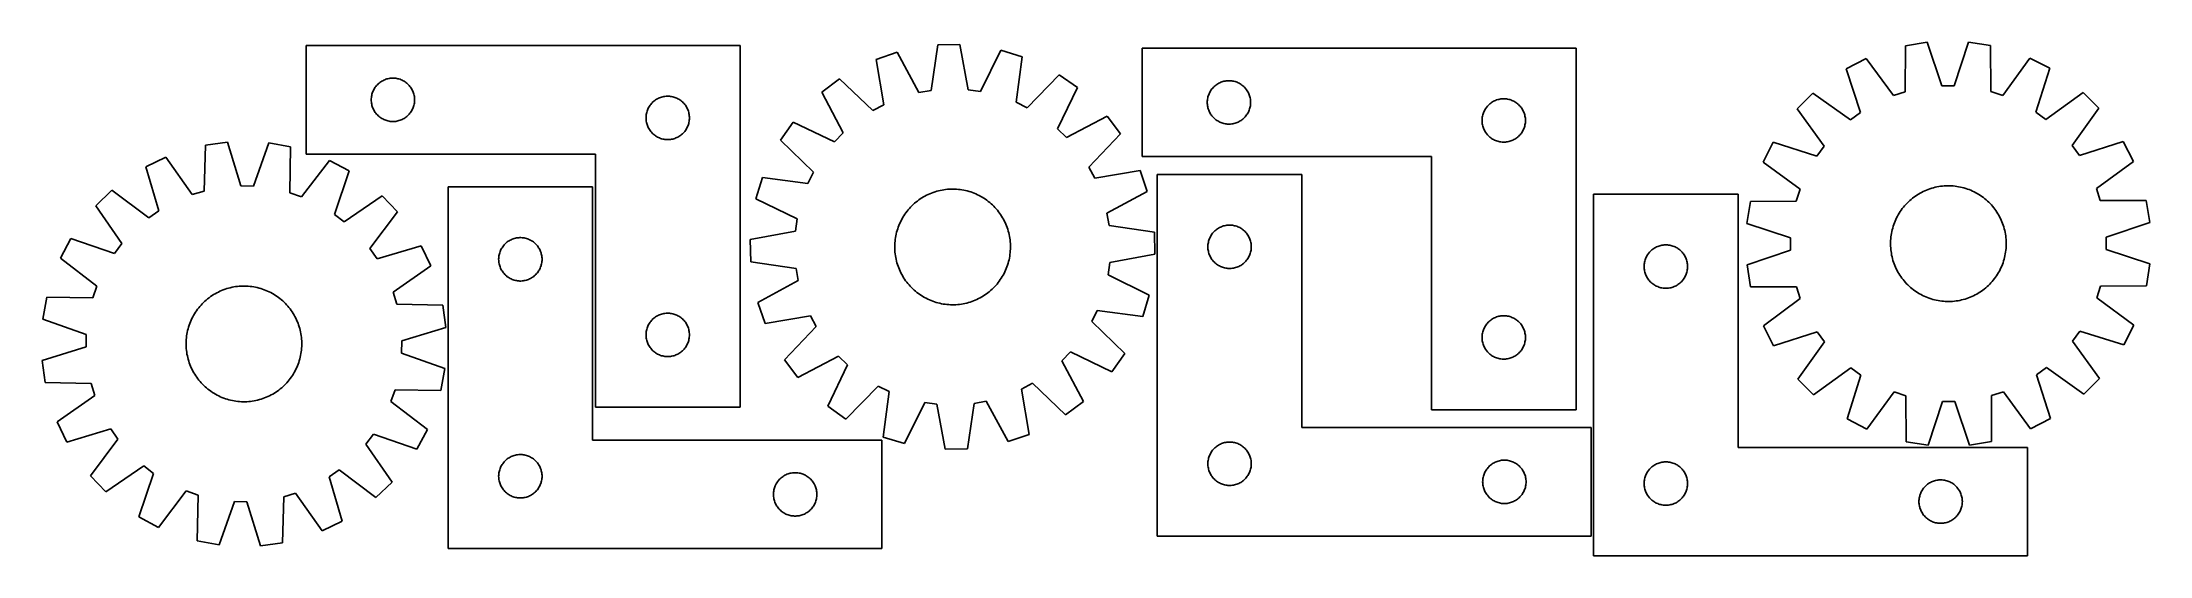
# Model space of a CAD drawing. Header units: millimetres. Extents: x 7 to 1464, y 7 to 362.
import ezdxf

# ---------------------------------------------------------------- set-up
doc = ezdxf.new("R2010")
doc.units = ezdxf.units.MM
doc.layers.add('CUT', color=7, linetype='CONTINUOUS', true_color=0x000000)

msp = doc.modelspace()

# ---------------------------------------------------------------- linework, layer by layer
at = {"layer": 'CUT'}
for p, q in [((489.404018, 359.307653), (189.404018, 359.307653)), ((189.404018, 359.307653), (189.404018, 284.307653)), ((489.404018, 109.307653), (489.404018, 359.307653)), ((597.996597, 354.746928), (583.454805, 349.720315)), ((613.097024, 326.801413), (597.996597, 354.746928)), ((626.095925, 359.736276), (621.539317, 328.300436)), ((641.479299, 360.023209), (626.095925, 359.736276)), ((647.20502, 328.779156), (641.479299, 360.023209)), ((669.745141, 356.085191), (655.697341, 327.595999)), ((684.464267, 351.604356), (669.745141, 356.085191)), ((680.254808, 320.12015), (684.464267, 351.604356)), ((1067.481716, 357.523961), (767.481716, 357.523961)), ((767.481716, 357.523961), (767.481716, 282.523961)), ((1067.481716, 107.523961), (1067.481716, 357.523961)), ((1268.021322, 350.291477), (1254.327405, 343.276693)), ((1286.88881, 324.737757), (1268.021322, 350.291477)), ((1295.144222, 359.169208), (1295.03774, 327.405024)), ((1310.335598, 361.609011), (1295.144222, 359.169208)), ((1320.383112, 331.475605), (1310.335598, 361.609011)), ((1338.874379, 361.670798), (1328.957436, 331.494168)), ((1354.076177, 359.296796), (1338.874379, 361.670798)), ((1354.320196, 327.53337), (1354.076177, 359.296796)), ((1381.237263, 350.53659), (1362.480599, 324.901413)), ((1394.961425, 343.581166), (1381.237263, 350.53659)), ((242.354367, 335.047835), (243.045302, 335.393187)), ((243.045302, 335.393187), (243.753099, 335.702512)), ((243.753099, 335.702512), (244.475882, 335.974991)), ((244.475882, 335.974991), (245.211733, 336.209901)), ((245.211733, 336.209901), (245.958702, 336.406618)), ((245.958702, 336.406618), (246.714806, 336.564622)), ((246.714806, 336.564622), (247.478042, 336.683493)), ((247.478042, 336.683493), (248.246386, 336.762916)), ((248.246386, 336.762916), (249.017799, 336.80268)), ((249.017799, 336.80268), (249.790236, 336.80268)), ((249.790236, 336.80268), (250.56165, 336.762916)), ((250.56165, 336.762916), (251.329993, 336.683493)), ((251.329993, 336.683493), (252.093229, 336.564622)), ((252.093229, 336.564622), (252.849334, 336.406618)), ((252.849334, 336.406618), (253.596302, 336.209901)), ((253.596302, 336.209901), (254.332154, 335.974991)), ((254.332154, 335.974991), (255.054936, 335.702512)), ((255.054936, 335.702512), (255.762734, 335.393187)), ((255.762734, 335.393187), (256.453669, 335.047835)), ((558.272549, 336.291993), (545.995793, 327.017738)), ((581.269549, 314.380517), (558.272549, 336.291993)), ((583.454805, 349.720315), (588.835423, 318.414984)), ((710.129766, 339.124453), (687.96587, 316.370631)), ((722.743833, 330.314466), (710.129766, 339.124453)), ((1254.327405, 343.276693), (1264.041808, 313.034254)), ((1385.378063, 313.296947), (1394.961425, 343.581166)), ((234.404018, 321.807653), (234.423906, 322.579834)), ((234.423906, 321.035471), (234.404018, 321.807653)), ((234.423906, 322.579834), (234.48352, 323.349968)), ((234.48352, 320.265338), (234.423906, 321.035471)), ((234.48352, 323.349968), (234.582699, 324.116011)), ((234.582699, 324.116011), (234.721183, 324.875934)), ((234.721183, 324.875934), (234.898602, 325.62772)), ((234.898602, 325.62772), (235.114487, 326.369375)), ((235.114487, 326.369375), (235.368265, 327.098934)), ((235.368265, 327.098934), (235.659264, 327.814461)), ((235.659264, 327.814461), (235.986712, 328.51406)), ((235.986712, 328.51406), (236.349739, 329.195874)), ((236.349739, 329.195874), (236.747384, 329.858096)), ((236.747384, 329.858096), (237.178593, 330.498969)), ((237.178593, 330.498969), (237.642221, 331.116795)), ((237.642221, 331.116795), (238.137039, 331.709935)), ((238.137039, 331.709935), (238.661735, 332.276815)), ((238.661735, 332.276815), (239.214918, 332.815933)), ((239.214918, 332.815933), (239.79512, 333.325859)), ((239.79512, 333.325859), (240.400804, 333.805241)), ((240.400804, 333.805241), (241.030362, 334.252808)), ((241.030362, 334.252808), (241.682126, 334.667372)), ((241.682126, 334.667372), (242.354367, 335.047835)), ((256.453669, 335.047835), (257.12591, 334.667372)), ((257.12591, 334.667372), (257.777674, 334.252808)), ((257.777674, 334.252808), (258.407232, 333.805241)), ((258.407232, 333.805241), (259.012915, 333.325859)), ((259.012915, 333.325859), (259.593118, 332.815933)), ((259.593118, 332.815933), (260.146301, 332.276815)), ((260.146301, 332.276815), (260.670997, 331.709935)), ((260.670997, 331.709935), (261.165815, 331.116795)), ((261.165815, 331.116795), (261.629443, 330.498969)), ((261.629443, 330.498969), (262.060651, 329.858096)), ((262.060651, 329.858096), (262.458296, 329.195874)), ((262.458296, 329.195874), (262.821324, 328.51406)), ((262.821324, 328.51406), (263.148771, 327.814461)), ((263.148771, 327.814461), (263.43977, 327.098934)), ((263.43977, 327.098934), (263.693548, 326.369375)), ((263.693548, 326.369375), (263.909434, 325.62772)), ((263.909434, 325.62772), (264.086853, 324.875934)), ((264.086853, 324.875934), (264.225336, 324.116011)), ((264.225336, 324.116011), (264.324516, 323.349968)), ((264.324516, 323.349968), (264.384129, 322.579834)), ((264.384129, 321.035471), (264.324516, 320.265338)), ((264.384129, 322.579834), (264.404018, 321.807653)), ((264.404018, 321.807653), (264.384129, 321.035471)), ((429.214918, 320.315933), (429.79512, 320.825859)), ((429.79512, 320.825859), (430.400804, 321.305241)), ((430.400804, 321.305241), (431.030362, 321.752808)), ((431.030362, 321.752808), (431.682126, 322.167372)), ((431.682126, 322.167372), (432.354367, 322.547835)), ((432.354367, 322.547835), (433.045302, 322.893187)), ((433.045302, 322.893187), (433.753099, 323.202512)), ((433.753099, 323.202512), (434.475882, 323.474991)), ((434.475882, 323.474991), (435.211733, 323.709901)), ((435.211733, 323.709901), (435.958702, 323.906618)), ((435.958702, 323.906618), (436.714806, 324.064622)), ((436.714806, 324.064622), (437.478042, 324.183493)), ((437.478042, 324.183493), (438.246386, 324.262916)), ((438.246386, 324.262916), (439.017799, 324.30268)), ((439.017799, 324.30268), (439.790236, 324.30268)), ((439.790236, 324.30268), (440.56165, 324.262916)), ((440.56165, 324.262916), (441.329993, 324.183493)), ((441.329993, 324.183493), (442.093229, 324.064622)), ((442.093229, 324.064622), (442.849334, 323.906618)), ((442.849334, 323.906618), (443.596302, 323.709901)), ((443.596302, 323.709901), (444.332154, 323.474991)), ((444.332154, 323.474991), (445.054936, 323.202512)), ((445.054936, 323.202512), (445.762734, 322.893187)), ((445.762734, 322.893187), (446.453669, 322.547835)), ((446.453669, 322.547835), (447.12591, 322.167372)), ((447.12591, 322.167372), (447.777674, 321.752808)), ((447.777674, 321.752808), (448.407232, 321.305241)), ((448.407232, 321.305241), (449.012915, 320.825859)), ((449.012915, 320.825859), (449.593118, 320.315933)), ((545.995793, 327.017738), (560.786943, 298.907302)), ((621.539317, 328.300436), (613.097024, 326.801413)), ((655.697341, 327.595999), (647.20502, 328.779156)), ((709.011245, 301.672001), (722.743833, 330.314466)), ((812.481716, 320.023961), (812.501604, 320.796143)), ((812.501604, 320.796143), (812.561217, 321.566276)), ((812.561217, 321.566276), (812.660397, 322.33232)), ((812.660397, 322.33232), (812.79888, 323.092242)), ((812.79888, 323.092242), (812.9763, 323.844028)), ((812.9763, 323.844028), (813.192185, 324.585684)), ((813.192185, 324.585684), (813.445963, 325.315243)), ((813.445963, 325.315243), (813.736962, 326.03077)), ((813.736962, 326.03077), (814.064409, 326.730368)), ((814.064409, 326.730368), (814.427437, 327.412182)), ((814.427437, 327.412182), (814.825082, 328.074404)), ((814.825082, 328.074404), (815.25629, 328.715278)), ((815.25629, 328.715278), (815.719918, 329.333104)), ((815.719918, 329.333104), (816.214737, 329.926243)), ((816.214737, 329.926243), (816.739433, 330.493124)), ((816.739433, 330.493124), (817.292615, 331.032242)), ((817.292615, 331.032242), (817.872818, 331.542168)), ((817.872818, 331.542168), (818.478501, 332.02155)), ((818.478501, 332.02155), (819.10806, 332.469117)), ((819.10806, 332.469117), (819.759824, 332.883681)), ((819.759824, 332.883681), (820.432064, 333.264143)), ((820.432064, 333.264143), (821.123, 333.609495)), ((821.123, 333.609495), (821.830797, 333.918821)), ((821.830797, 333.918821), (822.55358, 334.1913)), ((822.55358, 334.1913), (823.289431, 334.426209)), ((823.289431, 334.426209), (824.036399, 334.622927)), ((824.036399, 334.622927), (824.792504, 334.780931)), ((824.792504, 334.780931), (825.55574, 334.899801)), ((825.55574, 334.899801), (826.324084, 334.979224)), ((826.324084, 334.979224), (827.095497, 335.018988)), ((827.095497, 335.018988), (827.867934, 335.018988)), ((827.867934, 335.018988), (828.639347, 334.979224)), ((828.639347, 334.979224), (829.407691, 334.899801)), ((829.407691, 334.899801), (830.170927, 334.780931)), ((830.170927, 334.780931), (830.927032, 334.622927)), ((830.927032, 334.622927), (831.674, 334.426209)), ((831.674, 334.426209), (832.409851, 334.1913)), ((832.409851, 334.1913), (833.132634, 333.918821)), ((833.132634, 333.918821), (833.840431, 333.609495)), ((833.840431, 333.609495), (834.531367, 333.264143)), ((834.531367, 333.264143), (835.203608, 332.883681)), ((835.203608, 332.883681), (835.855371, 332.469117)), ((835.855371, 332.469117), (836.48493, 332.02155)), ((836.48493, 332.02155), (837.090613, 331.542168)), ((837.090613, 331.542168), (837.670816, 331.032242)), ((837.670816, 331.032242), (838.223998, 330.493124)), ((838.223998, 330.493124), (838.748694, 329.926243)), ((838.748694, 329.926243), (839.243513, 329.333104)), ((839.243513, 329.333104), (839.707141, 328.715278)), ((839.707141, 328.715278), (840.138349, 328.074404)), ((840.138349, 328.074404), (840.535994, 327.412182)), ((840.535994, 327.412182), (840.899022, 326.730368)), ((840.899022, 326.730368), (841.226469, 326.03077)), ((841.226469, 326.03077), (841.517468, 325.315243)), ((841.517468, 325.315243), (841.771246, 324.585684)), ((841.771246, 324.585684), (841.987131, 323.844028)), ((841.987131, 323.844028), (842.164551, 323.092242)), ((842.164551, 323.092242), (842.303034, 322.33232)), ((842.303034, 322.33232), (842.402214, 321.566276)), ((842.402214, 321.566276), (842.461827, 320.796143)), ((842.461827, 320.796143), (842.481716, 320.023961)), ((1009.759824, 320.383681), (1010.432064, 320.764143)), ((1010.432064, 320.764143), (1011.123, 321.109495)), ((1011.123, 321.109495), (1011.830797, 321.418821)), ((1011.830797, 321.418821), (1012.55358, 321.6913)), ((1012.55358, 321.6913), (1013.289431, 321.926209)), ((1013.289431, 321.926209), (1014.036399, 322.122927)), ((1014.036399, 322.122927), (1014.792504, 322.280931)), ((1014.792504, 322.280931), (1015.55574, 322.399801)), ((1015.55574, 322.399801), (1016.324084, 322.479224)), ((1016.324084, 322.479224), (1017.095497, 322.518988)), ((1017.095497, 322.518988), (1017.867934, 322.518988)), ((1017.867934, 322.518988), (1018.639347, 322.479224)), ((1018.639347, 322.479224), (1019.407691, 322.399801)), ((1019.407691, 322.399801), (1020.170927, 322.280931)), ((1020.170927, 322.280931), (1020.927032, 322.122927)), ((1020.927032, 322.122927), (1021.674, 321.926209)), ((1021.674, 321.926209), (1022.409851, 321.6913)), ((1022.409851, 321.6913), (1023.132634, 321.418821)), ((1023.132634, 321.418821), (1023.840431, 321.109495)), ((1023.840431, 321.109495), (1024.531367, 320.764143)), ((1024.531367, 320.764143), (1025.203608, 320.383681)), ((1231.275364, 326.452032), (1220.419363, 315.548923)), ((1257.115946, 307.979375), (1231.275364, 326.452032)), ((1295.03774, 327.405024), (1286.88881, 324.737757)), ((1328.957436, 331.494168), (1320.383112, 331.475605)), ((1362.480599, 324.901413), (1354.320196, 327.53337)), ((1418.086101, 326.856477), (1392.325747, 308.272104)), ((1428.98921, 316.000477), (1418.086101, 326.856477)), ((234.582699, 319.499294), (234.48352, 320.265338)), ((234.721183, 318.739372), (234.582699, 319.499294)), ((234.898602, 317.987586), (234.721183, 318.739372)), ((235.114487, 317.24593), (234.898602, 317.987586)), ((235.368265, 316.516371), (235.114487, 317.24593)), ((235.659264, 315.800844), (235.368265, 316.516371)), ((235.986712, 315.101246), (235.659264, 315.800844)), ((236.349739, 314.419432), (235.986712, 315.101246)), ((236.747384, 313.75721), (236.349739, 314.419432)), ((237.178593, 313.116336), (236.747384, 313.75721)), ((237.642221, 312.498511), (237.178593, 313.116336)), ((238.137039, 311.905371), (237.642221, 312.498511)), ((238.661735, 311.33849), (238.137039, 311.905371)), ((239.214918, 310.799372), (238.661735, 311.33849)), ((239.79512, 310.289446), (239.214918, 310.799372)), ((240.400804, 309.810064), (239.79512, 310.289446)), ((241.030362, 309.362498), (240.400804, 309.810064)), ((241.682126, 308.947933), (241.030362, 309.362498)), ((242.354367, 308.567471), (241.682126, 308.947933)), ((243.045302, 308.222119), (242.354367, 308.567471)), ((243.753099, 307.912793), (243.045302, 308.222119)), ((244.475882, 307.640314), (243.753099, 307.912793)), ((245.211733, 307.405405), (244.475882, 307.640314)), ((245.958702, 307.208687), (245.211733, 307.405405)), ((246.714806, 307.050683), (245.958702, 307.208687)), ((247.478042, 306.931813), (246.714806, 307.050683)), ((248.246386, 306.85239), (247.478042, 306.931813)), ((249.017799, 306.812626), (248.246386, 306.85239)), ((249.790236, 306.812626), (249.017799, 306.812626)), ((250.56165, 306.85239), (249.790236, 306.812626)), ((251.329993, 306.931813), (250.56165, 306.85239)), ((252.093229, 307.050683), (251.329993, 306.931813)), ((252.849334, 307.208687), (252.093229, 307.050683)), ((253.596302, 307.405405), (252.849334, 307.208687)), ((254.332154, 307.640314), (253.596302, 307.405405)), ((255.054936, 307.912793), (254.332154, 307.640314)), ((255.762734, 308.222119), (255.054936, 307.912793)), ((256.453669, 308.567471), (255.762734, 308.222119)), ((257.12591, 308.947933), (256.453669, 308.567471)), ((257.777674, 309.362498), (257.12591, 308.947933)), ((258.407232, 309.810064), (257.777674, 309.362498)), ((259.012915, 310.289446), (258.407232, 309.810064)), ((259.593118, 310.799372), (259.012915, 310.289446)), ((260.146301, 311.33849), (259.593118, 310.799372)), ((260.670997, 311.905371), (260.146301, 311.33849)), ((261.165815, 312.498511), (260.670997, 311.905371)), ((261.629443, 313.116336), (261.165815, 312.498511)), ((262.060651, 313.75721), (261.629443, 313.116336)), ((262.458296, 314.419432), (262.060651, 313.75721)), ((262.821324, 315.101246), (262.458296, 314.419432)), ((263.148771, 315.800844), (262.821324, 315.101246)), ((263.43977, 316.516371), (263.148771, 315.800844)), ((263.693548, 317.24593), (263.43977, 316.516371)), ((263.909434, 317.987586), (263.693548, 317.24593)), ((264.086853, 318.739372), (263.909434, 317.987586)), ((264.225336, 319.499294), (264.086853, 318.739372)), ((264.324516, 320.265338), (264.225336, 319.499294)), ((424.404018, 309.307653), (424.423906, 310.079834)), ((424.423906, 308.535471), (424.404018, 309.307653)), ((424.423906, 310.079834), (424.48352, 310.849968)), ((424.48352, 307.765338), (424.423906, 308.535471)), ((424.48352, 310.849968), (424.582699, 311.616011)), ((424.582699, 306.999294), (424.48352, 307.765338)), ((424.582699, 311.616011), (424.721183, 312.375934)), ((424.721183, 306.239372), (424.582699, 306.999294)), ((424.721183, 312.375934), (424.898602, 313.12772)), ((424.898602, 305.487586), (424.721183, 306.239372)), ((424.898602, 313.12772), (425.114487, 313.869375)), ((425.114487, 313.869375), (425.368265, 314.598934)), ((425.368265, 314.598934), (425.659264, 315.314461)), ((425.659264, 315.314461), (425.986712, 316.01406)), ((425.986712, 316.01406), (426.349739, 316.695874)), ((426.349739, 316.695874), (426.747384, 317.358096)), ((426.747384, 317.358096), (427.178593, 317.998969)), ((427.178593, 317.998969), (427.642221, 318.616795)), ((427.642221, 318.616795), (428.137039, 319.209935)), ((428.137039, 319.209935), (428.661735, 319.776815)), ((428.661735, 319.776815), (429.214918, 320.315933)), ((449.593118, 320.315933), (450.146301, 319.776815)), ((450.146301, 319.776815), (450.670997, 319.209935)), ((450.670997, 319.209935), (451.165815, 318.616795)), ((451.165815, 318.616795), (451.629443, 317.998969)), ((451.629443, 317.998969), (452.060651, 317.358096)), ((452.060651, 317.358096), (452.458296, 316.695874)), ((452.458296, 316.695874), (452.821324, 316.01406)), ((452.821324, 316.01406), (453.148771, 315.314461)), ((453.148771, 315.314461), (453.43977, 314.598934)), ((453.43977, 314.598934), (453.693548, 313.869375)), ((453.693548, 313.869375), (453.909434, 313.12772)), ((453.909434, 313.12772), (454.086853, 312.375934)), ((454.086853, 306.239372), (453.909434, 305.487586)), ((454.086853, 312.375934), (454.225336, 311.616011)), ((454.225336, 306.999294), (454.086853, 306.239372)), ((454.225336, 311.616011), (454.324516, 310.849968)), ((454.324516, 307.765338), (454.225336, 306.999294)), ((454.324516, 310.849968), (454.384129, 310.079834)), ((454.384129, 308.535471), (454.324516, 307.765338)), ((454.384129, 310.079834), (454.404018, 309.307653)), ((454.404018, 309.307653), (454.384129, 308.535471)), ((526.195624, 306.4649), (517.385637, 293.850834)), ((554.838089, 292.732312), (526.195624, 306.4649)), ((588.835423, 318.414984), (581.269549, 314.380517)), ((687.96587, 316.370631), (680.254808, 320.12015)), ((743.296671, 310.514297), (715.186235, 295.723147)), ((752.570925, 298.23754), (743.296671, 310.514297)), ((812.501604, 319.25178), (812.481716, 320.023961)), ((812.561217, 318.481646), (812.501604, 319.25178)), ((812.660397, 317.715603), (812.561217, 318.481646)), ((812.79888, 316.95568), (812.660397, 317.715603)), ((812.9763, 316.203895), (812.79888, 316.95568)), ((813.192185, 315.462239), (812.9763, 316.203895)), ((813.445963, 314.73268), (813.192185, 315.462239)), ((813.736962, 314.017153), (813.445963, 314.73268)), ((814.064409, 313.317554), (813.736962, 314.017153)), ((814.427437, 312.63574), (814.064409, 313.317554)), ((814.825082, 311.973518), (814.427437, 312.63574)), ((815.25629, 311.332645), (814.825082, 311.973518)), ((815.719918, 310.714819), (815.25629, 311.332645)), ((816.214737, 310.12168), (815.719918, 310.714819)), ((816.739433, 309.554799), (816.214737, 310.12168)), ((817.292615, 309.015681), (816.739433, 309.554799)), ((817.872818, 308.505755), (817.292615, 309.015681)), ((818.478501, 308.026373), (817.872818, 308.505755)), ((819.10806, 307.578806), (818.478501, 308.026373)), ((819.759824, 307.164242), (819.10806, 307.578806)), ((820.432064, 306.783779), (819.759824, 307.164242)), ((821.123, 306.438427), (820.432064, 306.783779)), ((821.830797, 306.129102), (821.123, 306.438427)), ((822.55358, 305.856623), (821.830797, 306.129102)), ((833.132634, 306.129102), (832.409851, 305.856623)), ((833.840431, 306.438427), (833.132634, 306.129102)), ((834.531367, 306.783779), (833.840431, 306.438427)), ((835.203608, 307.164242), (834.531367, 306.783779)), ((835.855371, 307.578806), (835.203608, 307.164242)), ((836.48493, 308.026373), (835.855371, 307.578806)), ((837.090613, 308.505755), (836.48493, 308.026373)), ((837.670816, 309.015681), (837.090613, 308.505755)), ((838.223998, 309.554799), (837.670816, 309.015681)), ((838.748694, 310.12168), (838.223998, 309.554799)), ((839.243513, 310.714819), (838.748694, 310.12168)), ((839.707141, 311.332645), (839.243513, 310.714819)), ((840.138349, 311.973518), (839.707141, 311.332645)), ((840.535994, 312.63574), (840.138349, 311.973518)), ((840.899022, 313.317554), (840.535994, 312.63574)), ((841.226469, 314.017153), (840.899022, 313.317554)), ((841.517468, 314.73268), (841.226469, 314.017153)), ((841.771246, 315.462239), (841.517468, 314.73268)), ((841.987131, 316.203895), (841.771246, 315.462239)), ((842.164551, 316.95568), (841.987131, 316.203895)), ((842.303034, 317.715603), (842.164551, 316.95568)), ((842.402214, 318.481646), (842.303034, 317.715603)), ((842.461827, 319.25178), (842.402214, 318.481646)), ((842.481716, 320.023961), (842.461827, 319.25178)), ((1002.481716, 307.523961), (1002.501604, 308.296143)), ((1002.501604, 306.75178), (1002.481716, 307.523961)), ((1002.501604, 308.296143), (1002.561217, 309.066276)), ((1002.561217, 305.981646), (1002.501604, 306.75178)), ((1002.561217, 309.066276), (1002.660397, 309.83232)), ((1002.660397, 309.83232), (1002.79888, 310.592242)), ((1002.79888, 310.592242), (1002.9763, 311.344028)), ((1002.9763, 311.344028), (1003.192185, 312.085684)), ((1003.192185, 312.085684), (1003.445963, 312.815243)), ((1003.445963, 312.815243), (1003.736962, 313.53077)), ((1003.736962, 313.53077), (1004.064409, 314.230368)), ((1004.064409, 314.230368), (1004.427437, 314.912182)), ((1004.427437, 314.912182), (1004.825082, 315.574404)), ((1004.825082, 315.574404), (1005.25629, 316.215278)), ((1005.25629, 316.215278), (1005.719918, 316.833104)), ((1005.719918, 316.833104), (1006.214737, 317.426243)), ((1006.214737, 317.426243), (1006.739433, 317.993124)), ((1006.739433, 317.993124), (1007.292615, 318.532242)), ((1007.292615, 318.532242), (1007.872818, 319.042168)), ((1007.872818, 319.042168), (1008.478501, 319.52155)), ((1008.478501, 319.52155), (1009.10806, 319.969117)), ((1009.10806, 319.969117), (1009.759824, 320.383681)), ((1025.203608, 320.383681), (1025.855371, 319.969117)), ((1025.855371, 319.969117), (1026.48493, 319.52155)), ((1026.48493, 319.52155), (1027.090613, 319.042168)), ((1027.090613, 319.042168), (1027.670816, 318.532242)), ((1027.670816, 318.532242), (1028.223998, 317.993124)), ((1028.223998, 317.993124), (1028.748694, 317.426243)), ((1028.748694, 317.426243), (1029.243513, 316.833104)), ((1029.243513, 316.833104), (1029.707141, 316.215278)), ((1029.707141, 316.215278), (1030.138349, 315.574404)), ((1030.138349, 315.574404), (1030.535994, 314.912182)), ((1030.535994, 314.912182), (1030.899022, 314.230368)), ((1030.899022, 314.230368), (1031.226469, 313.53077)), ((1031.226469, 313.53077), (1031.517468, 312.815243)), ((1031.517468, 312.815243), (1031.771246, 312.085684)), ((1031.771246, 312.085684), (1031.987131, 311.344028)), ((1031.987131, 311.344028), (1032.164551, 310.592242)), ((1032.164551, 310.592242), (1032.303034, 309.83232)), ((1032.303034, 309.83232), (1032.402214, 309.066276)), ((1032.402214, 309.066276), (1032.461827, 308.296143)), ((1032.461827, 306.75178), (1032.402214, 305.981646)), ((1032.461827, 308.296143), (1032.481716, 307.523961)), ((1032.481716, 307.523961), (1032.461827, 306.75178)), ((1220.419363, 315.548923), (1239.003737, 289.788569)), ((1264.041808, 313.034254), (1257.115946, 307.979375)), ((1392.325747, 308.272104), (1385.378063, 313.296947)), ((1410.516553, 290.159895), (1428.98921, 316.000477)), ((134.970919, 292.604492), (119.728494, 290.507109)), ((144.337895, 262.252647), (134.970919, 292.604492)), ((163.503866, 292.024147), (152.910465, 262.078285)), ((178.648401, 289.308708), (163.503866, 292.024147)), ((425.114487, 304.74593), (424.898602, 305.487586)), ((425.368265, 304.016371), (425.114487, 304.74593)), ((425.659264, 303.300844), (425.368265, 304.016371)), ((425.986712, 302.601246), (425.659264, 303.300844)), ((426.349739, 301.919432), (425.986712, 302.601246)), ((426.747384, 301.25721), (426.349739, 301.919432)), ((427.178593, 300.616336), (426.747384, 301.25721)), ((427.642221, 299.998511), (427.178593, 300.616336)), ((428.137039, 299.405371), (427.642221, 299.998511)), ((428.661735, 298.83849), (428.137039, 299.405371)), ((429.214918, 298.299372), (428.661735, 298.83849)), ((429.79512, 297.789446), (429.214918, 298.299372)), ((430.400804, 297.310064), (429.79512, 297.789446)), ((431.030362, 296.862498), (430.400804, 297.310064)), ((431.682126, 296.447933), (431.030362, 296.862498)), ((432.354367, 296.067471), (431.682126, 296.447933)), ((433.045302, 295.722119), (432.354367, 296.067471)), ((433.753099, 295.412793), (433.045302, 295.722119)), ((434.475882, 295.140314), (433.753099, 295.412793)), ((435.211733, 294.905405), (434.475882, 295.140314)), ((435.958702, 294.708687), (435.211733, 294.905405)), ((436.714806, 294.550683), (435.958702, 294.708687)), ((437.478042, 294.431813), (436.714806, 294.550683)), ((438.246386, 294.35239), (437.478042, 294.431813)), ((439.017799, 294.312626), (438.246386, 294.35239)), ((439.790236, 294.312626), (439.017799, 294.312626)), ((440.56165, 294.35239), (439.790236, 294.312626)), ((441.329993, 294.431813), (440.56165, 294.35239)), ((442.093229, 294.550683), (441.329993, 294.431813)), ((442.849334, 294.708687), (442.093229, 294.550683)), ((443.596302, 294.905405), (442.849334, 294.708687)), ((444.332154, 295.140314), (443.596302, 294.905405)), ((445.054936, 295.412793), (444.332154, 295.140314)), ((445.762734, 295.722119), (445.054936, 295.412793)), ((446.453669, 296.067471), (445.762734, 295.722119)), ((447.12591, 296.447933), (446.453669, 296.067471)), ((447.777674, 296.862498), (447.12591, 296.447933)), ((448.407232, 297.310064), (447.777674, 296.862498)), ((449.012915, 297.789446), (448.407232, 297.310064)), ((449.593118, 298.299372), (449.012915, 297.789446)), ((450.146301, 298.83849), (449.593118, 298.299372)), ((450.670997, 299.405371), (450.146301, 298.83849)), ((451.165815, 299.998511), (450.670997, 299.405371)), ((451.629443, 300.616336), (451.165815, 299.998511)), ((452.060651, 301.25721), (451.629443, 300.616336)), ((452.458296, 301.919432), (452.060651, 301.25721)), ((452.821324, 302.601246), (452.458296, 301.919432)), ((453.148771, 303.300844), (452.821324, 302.601246)), ((453.43977, 304.016371), (453.148771, 303.300844)), ((453.693548, 304.74593), (453.43977, 304.016371)), ((453.909434, 305.487586), (453.693548, 304.74593)), ((517.385637, 293.850834), (540.139459, 271.686938)), ((560.786943, 298.907302), (554.838089, 292.732312)), ((715.186235, 295.723147), (709.011245, 301.672001)), ((730.659449, 275.240541), (752.570925, 298.23754)), ((823.289431, 305.621713), (822.55358, 305.856623)), ((824.036399, 305.424996), (823.289431, 305.621713)), ((824.792504, 305.266992), (824.036399, 305.424996)), ((825.55574, 305.148121), (824.792504, 305.266992)), ((826.324084, 305.068698), (825.55574, 305.148121)), ((827.095497, 305.028934), (826.324084, 305.068698)), ((827.867934, 305.028934), (827.095497, 305.028934)), ((828.639347, 305.068698), (827.867934, 305.028934)), ((829.407691, 305.148121), (828.639347, 305.068698)), ((830.170927, 305.266992), (829.407691, 305.148121)), ((830.927032, 305.424996), (830.170927, 305.266992)), ((831.674, 305.621713), (830.927032, 305.424996)), ((832.409851, 305.856623), (831.674, 305.621713)), ((1002.660397, 305.215603), (1002.561217, 305.981646)), ((1002.79888, 304.45568), (1002.660397, 305.215603)), ((1002.9763, 303.703895), (1002.79888, 304.45568)), ((1003.192185, 302.962239), (1002.9763, 303.703895)), ((1003.445963, 302.23268), (1003.192185, 302.962239)), ((1003.736962, 301.517153), (1003.445963, 302.23268)), ((1004.064409, 300.817554), (1003.736962, 301.517153)), ((1004.427437, 300.13574), (1004.064409, 300.817554)), ((1004.825082, 299.473518), (1004.427437, 300.13574)), ((1005.25629, 298.832645), (1004.825082, 299.473518)), ((1005.719918, 298.214819), (1005.25629, 298.832645)), ((1006.214737, 297.62168), (1005.719918, 298.214819)), ((1006.739433, 297.054799), (1006.214737, 297.62168)), ((1007.292615, 296.515681), (1006.739433, 297.054799)), ((1007.872818, 296.005755), (1007.292615, 296.515681)), ((1008.478501, 295.526373), (1007.872818, 296.005755)), ((1009.10806, 295.078806), (1008.478501, 295.526373)), ((1009.759824, 294.664242), (1009.10806, 295.078806)), ((1010.432064, 294.283779), (1009.759824, 294.664242)), ((1011.123, 293.938427), (1010.432064, 294.283779)), ((1011.830797, 293.629102), (1011.123, 293.938427)), ((1012.55358, 293.356623), (1011.830797, 293.629102)), ((1013.289431, 293.121713), (1012.55358, 293.356623)), ((1014.036399, 292.924996), (1013.289431, 293.121713)), ((1014.792504, 292.766992), (1014.036399, 292.924996)), ((1015.55574, 292.648121), (1014.792504, 292.766992)), ((1016.324084, 292.568698), (1015.55574, 292.648121)), ((1017.095497, 292.528934), (1016.324084, 292.568698)), ((1017.867934, 292.528934), (1017.095497, 292.528934)), ((1018.639347, 292.568698), (1017.867934, 292.528934)), ((1019.407691, 292.648121), (1018.639347, 292.568698)), ((1020.170927, 292.766992), (1019.407691, 292.648121)), ((1020.927032, 292.924996), (1020.170927, 292.766992)), ((1021.674, 293.121713), (1020.927032, 292.924996)), ((1022.409851, 293.356623), (1021.674, 293.121713)), ((1023.132634, 293.629102), (1022.409851, 293.356623)), ((1023.840431, 293.938427), (1023.132634, 293.629102)), ((1024.531367, 294.283779), (1023.840431, 293.938427)), ((1025.203608, 294.664242), (1024.531367, 294.283779)), ((1025.855371, 295.078806), (1025.203608, 294.664242)), ((1026.48493, 295.526373), (1025.855371, 295.078806)), ((1027.090613, 296.005755), (1026.48493, 295.526373)), ((1027.670816, 296.515681), (1027.090613, 296.005755)), ((1028.223998, 297.054799), (1027.670816, 296.515681)), ((1028.748694, 297.62168), (1028.223998, 297.054799)), ((1029.243513, 298.214819), (1028.748694, 297.62168)), ((1029.707141, 298.832645), (1029.243513, 298.214819)), ((1030.138349, 299.473518), (1029.707141, 298.832645)), ((1030.535994, 300.13574), (1030.138349, 299.473518)), ((1030.899022, 300.817554), (1030.535994, 300.13574)), ((1031.226469, 301.517153), (1030.899022, 300.817554)), ((1031.517468, 302.23268), (1031.226469, 301.517153)), ((1031.771246, 302.962239), (1031.517468, 302.23268)), ((1031.987131, 303.703895), (1031.771246, 302.962239)), ((1032.164551, 304.45568), (1031.987131, 303.703895)), ((1032.303034, 305.215603), (1032.164551, 304.45568)), ((1032.402214, 305.981646), (1032.303034, 305.215603)), ((1203.694675, 292.424247), (1196.739251, 278.700085)), ((1233.978894, 282.840885), (1203.694675, 292.424247)), ((1445.813871, 292.948435), (1415.571432, 283.234032)), ((1452.828655, 279.254519), (1445.813871, 292.948435)), ((92.412713, 282.241886), (78.564432, 275.536987)), ((110.700472, 256.27012), (92.412713, 282.241886)), ((119.728494, 290.507109), (118.907352, 258.753362)), ((178.177687, 257.547833), (178.648401, 289.308708)), ((205.605508, 279.939601), (186.276806, 254.732935)), ((189.404018, 284.307653), (389.404018, 284.307653)), ((219.1697, 272.677147), (205.605508, 279.939601)), ((389.404018, 284.307653), (389.404018, 109.307653)), ((767.481716, 282.523961), (967.481716, 282.523961)), ((967.481716, 282.523961), (967.481716, 107.523961)), ((1196.739251, 278.700085), (1222.374427, 259.943421)), ((1239.003737, 289.788569), (1233.978894, 282.840885)), ((1415.571432, 283.234032), (1410.516553, 290.159895)), ((1427.274935, 260.38703), (1452.828655, 279.254519)), ((78.564432, 275.536987), (87.595927, 245.083632)), ((208.907375, 242.616218), (219.1697, 272.677147)), ((504.905734, 268.185335), (500.424899, 253.466209)), ((536.38994, 263.975876), (504.905734, 268.185335)), ((540.139459, 271.686938), (536.38994, 263.975876)), ((734.693917, 267.674667), (730.659449, 275.240541)), ((765.999247, 273.055285), (734.693917, 267.674667)), ((771.02586, 258.513493), (765.999247, 273.055285)), ((877.894685, 270.200225), (777.894685, 270.200225)), ((777.894685, 270.200225), (777.894685, 20.200225)), ((877.894685, 95.200225), (877.894685, 270.200225)), ((1321.995053, 262.263233), (1323.249587, 262.334999)), ((1323.249587, 262.334999), (1324.505757, 262.367324)), ((1324.505757, 262.367324), (1325.762322, 262.360175)), ((1325.762322, 262.360175), (1327.018042, 262.31356)), ((55.139675, 259.235252), (44.041105, 248.579161)), ((44.041105, 248.579161), (62.041171, 222.407184)), ((80.558084, 240.185863), (55.139675, 259.235252)), ((118.907352, 258.753362), (110.700472, 256.27012)), ((152.910465, 262.078285), (144.337895, 262.252647)), ((186.276806, 254.732935), (178.177687, 257.547833)), ((241.91222, 255.436392), (215.740244, 237.436326)), ((252.568312, 244.337822), (241.91222, 255.436392)), ((387.514863, 261.536162), (287.514863, 261.536162)), ((287.514863, 261.536162), (287.514863, 11.536162)), ((387.514863, 86.536162), (387.514863, 261.536162)), ((500.424899, 253.466209), (528.914091, 239.418409)), ((607.370616, 247.640359), (608.249512, 248.53844)), ((608.249512, 248.53844), (609.156184, 249.408471)), ((609.156184, 249.408471), (610.089736, 250.249593)), ((610.089736, 250.249593), (611.049248, 251.060977)), ((611.049248, 251.060977), (612.033773, 251.841821)), ((612.033773, 251.841821), (613.042339, 252.591355)), ((613.042339, 252.591355), (614.073951, 253.30884)), ((614.073951, 253.30884), (615.12759, 253.993567)), ((615.12759, 253.993567), (616.202217, 254.64486)), ((616.202217, 254.64486), (617.296772, 255.262077)), ((617.296772, 255.262077), (618.410174, 255.844609)), ((618.410174, 255.844609), (619.541324, 256.391881)), ((619.541324, 256.391881), (620.689106, 256.903352)), ((620.689106, 256.903352), (621.852388, 257.378518)), ((621.852388, 257.378518), (623.03002, 257.81691)), ((623.03002, 257.81691), (624.220842, 258.218096)), ((624.220842, 258.218096), (625.423678, 258.581679)), ((625.423678, 258.581679), (626.637341, 258.9073)), ((626.637341, 258.9073), (627.860633, 259.194639)), ((627.860633, 259.194639), (629.092347, 259.443411)), ((629.092347, 259.443411), (630.331267, 259.653372)), ((630.331267, 259.653372), (631.576171, 259.824313)), ((631.576171, 259.824313), (632.82583, 259.956067)), ((632.82583, 259.956067), (634.079011, 260.048503)), ((634.079011, 260.048503), (635.334477, 260.101531)), ((635.334477, 260.101531), (636.590989, 260.115096)), ((636.590989, 260.115096), (637.847308, 260.089187)), ((637.847308, 260.089187), (639.102192, 260.023829)), ((639.102192, 260.023829), (640.354405, 259.919087)), ((640.354405, 259.919087), (641.602709, 259.775063)), ((641.602709, 259.775063), (642.845874, 259.5919)), ((642.845874, 259.5919), (644.082671, 259.369779)), ((644.082671, 259.369779), (645.311882, 259.108918)), ((645.311882, 259.108918), (646.532292, 258.809576)), ((646.532292, 258.809576), (647.742698, 258.472047)), ((647.742698, 258.472047), (648.941904, 258.096665)), ((648.941904, 258.096665), (650.128727, 257.683801)), ((650.128727, 257.683801), (651.301997, 257.233861)), ((651.301997, 257.233861), (652.460554, 256.74729)), ((652.460554, 256.74729), (653.603256, 256.224568)), ((653.603256, 256.224568), (654.728975, 255.666211)), ((654.728975, 255.666211), (655.836601, 255.072769)), ((655.836601, 255.072769), (656.925039, 254.444829)), ((656.925039, 254.444829), (657.993216, 253.78301)), ((657.993216, 253.78301), (659.040078, 253.087966)), ((659.040078, 253.087966), (660.064592, 252.360381)), ((660.064592, 252.360381), (661.065746, 251.600975)), ((661.065746, 251.600975), (662.042552, 250.810497)), ((662.042552, 250.810497), (662.994047, 249.989726)), ((662.994047, 249.989726), (663.919292, 249.139474)), ((663.919292, 249.139474), (664.817372, 248.260578)), ((664.817372, 248.260578), (665.687403, 247.353906)), ((743.080345, 243.413066), (771.02586, 258.513493)), ((1179.560151, 256.534453), (1079.560151, 256.534453)), ((1079.560151, 256.534453), (1079.560151, 6.534453)), ((1179.560151, 81.534453), (1179.560151, 256.534453)), ((1187.979045, 251.538999), (1185.605043, 236.337201)), ((1219.742471, 251.783018), (1187.979045, 251.538999)), ((1222.374427, 259.943421), (1219.742471, 251.783018)), ((1293.832077, 247.556226), (1294.63855, 248.519869)), ((1294.63855, 248.519869), (1295.474894, 249.457705)), ((1295.474894, 249.457705), (1296.340283, 250.368808)), ((1296.340283, 250.368808), (1297.233863, 251.252279)), ((1297.233863, 251.252279), (1298.154753, 252.107246)), ((1298.154753, 252.107246), (1299.102044, 252.932865)), ((1299.102044, 252.932865), (1300.074801, 253.728321)), ((1300.074801, 253.728321), (1301.072064, 254.492831)), ((1301.072064, 254.492831), (1302.092848, 255.225638)), ((1302.092848, 255.225638), (1303.136147, 255.926019)), ((1303.136147, 255.926019), (1304.20093, 256.593285)), ((1304.20093, 256.593285), (1305.286147, 257.226775)), ((1305.286147, 257.226775), (1306.390728, 257.825866)), ((1306.390728, 257.825866), (1307.513581, 258.389965)), ((1307.513581, 258.389965), (1308.653599, 258.918516)), ((1308.653599, 258.918516), (1309.809656, 259.410997)), ((1309.809656, 259.410997), (1310.980612, 259.866923)), ((1310.980612, 259.866923), (1312.165312, 260.285843)), ((1312.165312, 260.285843), (1313.362585, 260.667344)), ((1313.362585, 260.667344), (1314.571251, 261.01105)), ((1314.571251, 261.01105), (1315.790117, 261.316621)), ((1315.790117, 261.316621), (1317.017979, 261.583756)), ((1317.017979, 261.583756), (1318.253626, 261.812191)), ((1318.253626, 261.812191), (1319.495839, 262.0017)), ((1319.495839, 262.0017), (1320.743392, 262.152097)), ((1320.743392, 262.152097), (1321.995053, 262.263233)), ((1327.018042, 262.31356), (1328.271679, 262.227525)), ((1328.271679, 262.227525), (1329.521995, 262.102155)), ((1329.521995, 262.102155), (1330.767755, 261.937574)), ((1330.767755, 261.937574), (1332.007732, 261.733943)), ((1332.007732, 261.733943), (1333.2407, 261.491464)), ((1333.2407, 261.491464), (1334.465443, 261.210376)), ((1334.465443, 261.210376), (1335.680753, 260.890957)), ((1335.680753, 260.890957), (1336.88543, 260.533522)), ((1336.88543, 260.533522), (1338.078286, 260.138423)), ((1338.078286, 260.138423), (1339.258142, 259.706051)), ((1339.258142, 259.706051), (1340.423835, 259.236832)), ((1340.423835, 259.236832), (1341.574215, 258.731229)), ((1341.574215, 258.731229), (1342.708145, 258.189741)), ((1342.708145, 258.189741), (1343.824507, 257.612903)), ((1343.824507, 257.612903), (1344.9222, 257.001284)), ((1344.9222, 257.001284), (1346.000139, 256.355487)), ((1346.000139, 256.355487), (1347.057261, 255.67615)), ((1347.057261, 255.67615), (1348.092524, 254.963943)), ((1348.092524, 254.963943), (1349.104904, 254.219569)), ((1349.104904, 254.219569), (1350.093404, 253.443763)), ((1350.093404, 253.443763), (1351.057047, 252.63729)), ((1351.057047, 252.63729), (1351.994883, 251.800947)), ((1351.994883, 251.800947), (1352.905986, 250.935558)), ((1352.905986, 250.935558), (1353.789457, 250.041977)), ((1353.789457, 250.041977), (1354.644424, 249.121087)), ((1354.644424, 249.121087), (1355.470043, 248.173796)), ((1355.470043, 248.173796), (1356.265499, 247.201039)), ((1429.942202, 252.2381), (1427.274935, 260.38703)), ((1461.706386, 252.131618), (1429.942202, 252.2381)), ((1464.14619, 236.940242), (1461.706386, 252.131618)), ((87.595927, 245.083632), (80.558084, 240.185863)), ((215.740244, 237.436326), (208.907375, 242.616218)), ((233.518923, 218.919413), (252.568312, 244.337822)), ((528.914091, 239.418409), (527.730934, 230.926088)), ((598.413425, 232.662972), (598.826289, 233.849795)), ((598.826289, 233.849795), (599.276229, 235.023064)), ((599.276229, 235.023064), (599.7628, 236.181622)), ((599.7628, 236.181622), (600.285522, 237.324324)), ((600.285522, 237.324324), (600.843879, 238.450043)), ((600.843879, 238.450043), (601.437321, 239.557669)), ((601.437321, 239.557669), (602.065261, 240.646107)), ((602.065261, 240.646107), (602.72708, 241.714284)), ((602.72708, 241.714284), (603.422124, 242.761146)), ((603.422124, 242.761146), (604.149709, 243.78566)), ((604.149709, 243.78566), (604.909115, 244.786814)), ((604.909115, 244.786814), (605.699593, 245.76362)), ((605.699593, 245.76362), (606.520364, 246.715115)), ((606.520364, 246.715115), (607.370616, 247.640359)), ((665.687403, 247.353906), (666.528525, 246.420354)), ((666.528525, 246.420354), (667.339909, 245.460842)), ((667.339909, 245.460842), (668.120753, 244.476317)), ((668.120753, 244.476317), (668.870288, 243.467751)), ((668.870288, 243.467751), (669.587772, 242.436139)), ((669.587772, 242.436139), (670.272499, 241.3825)), ((670.272499, 241.3825), (670.923792, 240.307873)), ((670.923792, 240.307873), (671.54101, 239.213318)), ((671.54101, 239.213318), (672.123541, 238.099916)), ((672.123541, 238.099916), (672.670813, 236.968766)), ((672.670813, 236.968766), (673.182284, 235.820984)), ((673.182284, 235.820984), (673.65745, 234.657702)), ((673.65745, 234.657702), (674.095842, 233.48007)), ((674.095842, 233.48007), (674.497028, 232.289248)), ((744.579368, 234.970773), (743.080345, 243.413066)), ((776.015208, 230.414165), (744.579368, 234.970773)), ((820.172793, 233.059944), (820.845033, 233.440407)), ((820.845033, 233.440407), (821.535969, 233.785759)), ((821.535969, 233.785759), (822.243766, 234.095084)), ((822.243766, 234.095084), (822.966549, 234.367563)), ((822.966549, 234.367563), (823.7024, 234.602473)), ((823.7024, 234.602473), (824.449368, 234.799191)), ((824.449368, 234.799191), (825.205473, 234.957194)), ((825.205473, 234.957194), (825.968709, 235.076065)), ((825.968709, 235.076065), (826.737053, 235.155488)), ((826.737053, 235.155488), (827.508466, 235.195252)), ((827.508466, 235.195252), (828.280903, 235.195252)), ((828.280903, 235.195252), (829.052316, 235.155488)), ((829.052316, 235.155488), (829.82066, 235.076065)), ((829.82066, 235.076065), (830.583896, 234.957194)), ((830.583896, 234.957194), (831.340001, 234.799191)), ((831.340001, 234.799191), (832.086969, 234.602473)), ((832.086969, 234.602473), (832.82282, 234.367563)), ((832.82282, 234.367563), (833.545603, 234.095084)), ((833.545603, 234.095084), (834.2534, 233.785759)), ((834.2534, 233.785759), (834.944336, 233.440407)), ((834.944336, 233.440407), (835.616577, 233.059944)), ((1185.605043, 236.337201), (1215.781673, 226.420258)), ((1286.384883, 233.143575), (1286.742319, 234.348252)), ((1286.742319, 234.348252), (1287.137417, 235.541108)), ((1287.137417, 235.541108), (1287.56979, 236.720964)), ((1287.56979, 236.720964), (1288.039009, 237.886657)), ((1288.039009, 237.886657), (1288.544612, 239.037037)), ((1288.544612, 239.037037), (1289.086099, 240.170967)), ((1289.086099, 240.170967), (1289.662937, 241.287329)), ((1289.662937, 241.287329), (1290.274557, 242.385021)), ((1290.274557, 242.385021), (1290.920353, 243.462961)), ((1290.920353, 243.462961), (1291.59969, 244.520083)), ((1291.59969, 244.520083), (1292.311897, 245.555346)), ((1292.311897, 245.555346), (1293.056271, 246.567726)), ((1293.056271, 246.567726), (1293.832077, 247.556226)), ((1356.265499, 247.201039), (1357.030009, 246.203777)), ((1357.030009, 246.203777), (1357.762816, 245.182992)), ((1357.762816, 245.182992), (1358.463197, 244.139694)), ((1358.463197, 244.139694), (1359.130463, 243.07491)), ((1359.130463, 243.07491), (1359.763953, 241.989693)), ((1359.763953, 241.989693), (1360.363044, 240.885113)), ((1360.363044, 240.885113), (1360.927143, 239.76226)), ((1360.927143, 239.76226), (1361.455694, 238.622242)), ((1361.455694, 238.622242), (1361.948175, 237.466185)), ((1361.948175, 237.466185), (1362.404101, 236.295228)), ((1362.404101, 236.295228), (1362.823021, 235.110529)), ((1362.823021, 235.110529), (1363.204522, 233.913255)), ((1363.204522, 233.913255), (1363.548228, 232.70459)), ((1434.012783, 226.892728), (1464.14619, 236.940242)), ((26.80035, 225.836641), (19.537896, 212.272449)), ((56.861279, 215.574316), (26.80035, 225.836641)), ((62.041171, 222.407184), (56.861279, 215.574316)), ((238.416692, 211.88157), (233.518923, 218.919413)), ((268.870047, 220.913065), (238.416692, 211.88157)), ((275.574945, 207.064784), (268.870047, 220.913065)), ((324.097557, 218.242569), (324.460584, 218.924383)), ((324.460584, 218.924383), (324.858229, 219.586605)), ((324.858229, 219.586605), (325.289438, 220.227479)), ((325.289438, 220.227479), (325.753066, 220.845305)), ((325.753066, 220.845305), (326.247884, 221.438444)), ((326.247884, 221.438444), (326.77258, 222.005325)), ((326.77258, 222.005325), (327.325763, 222.544443)), ((327.325763, 222.544443), (327.905965, 223.054369)), ((327.905965, 223.054369), (328.511649, 223.533751)), ((328.511649, 223.533751), (329.141207, 223.981318)), ((329.141207, 223.981318), (329.792971, 224.395882)), ((329.792971, 224.395882), (330.465212, 224.776344)), ((330.465212, 224.776344), (331.156147, 225.121696)), ((331.156147, 225.121696), (331.863944, 225.431022)), ((331.863944, 225.431022), (332.586727, 225.703501)), ((332.586727, 225.703501), (333.322578, 225.938411)), ((333.322578, 225.938411), (334.069547, 226.135128)), ((334.069547, 226.135128), (334.825651, 226.293132)), ((334.825651, 226.293132), (335.588887, 226.412003)), ((335.588887, 226.412003), (336.357231, 226.491425)), ((336.357231, 226.491425), (337.128644, 226.531189)), ((337.128644, 226.531189), (337.901081, 226.531189)), ((337.901081, 226.531189), (338.672495, 226.491425)), ((338.672495, 226.491425), (339.440838, 226.412003)), ((339.440838, 226.412003), (340.204074, 226.293132)), ((340.204074, 226.293132), (340.960179, 226.135128)), ((340.960179, 226.135128), (341.707147, 225.938411)), ((341.707147, 225.938411), (342.442998, 225.703501)), ((342.442998, 225.703501), (343.165781, 225.431022)), ((343.165781, 225.431022), (343.873579, 225.121696)), ((343.873579, 225.121696), (344.564514, 224.776344)), ((344.564514, 224.776344), (345.236755, 224.395882)), ((345.236755, 224.395882), (345.888519, 223.981318)), ((345.888519, 223.981318), (346.518077, 223.533751)), ((346.518077, 223.533751), (347.12376, 223.054369)), ((347.12376, 223.054369), (347.703963, 222.544443)), ((347.703963, 222.544443), (348.257146, 222.005325)), ((348.257146, 222.005325), (348.781842, 221.438444)), ((348.781842, 221.438444), (349.27666, 220.845305)), ((349.27666, 220.845305), (349.740288, 220.227479)), ((349.740288, 220.227479), (350.171496, 219.586605)), ((350.171496, 219.586605), (350.569141, 218.924383)), ((350.569141, 218.924383), (350.932169, 218.242569)), ((527.730934, 230.926088), (496.486881, 225.200367)), ((496.486881, 225.200367), (496.773814, 209.816992)), ((596.394994, 220.312057), (596.420903, 221.568376)), ((596.408559, 219.055545), (596.394994, 220.312057)), ((596.461587, 217.800079), (596.408559, 219.055545)), ((596.420903, 221.568376), (596.486261, 222.82326)), ((596.486261, 222.82326), (596.591003, 224.075472)), ((596.591003, 224.075472), (596.735027, 225.323777)), ((596.735027, 225.323777), (596.91819, 226.566941)), ((596.91819, 226.566941), (597.140311, 227.803739)), ((597.140311, 227.803739), (597.401172, 229.03295)), ((597.401172, 229.03295), (597.700514, 230.25336)), ((597.700514, 230.25336), (598.038043, 231.463765)), ((598.038043, 231.463765), (598.413425, 232.662972)), ((674.497028, 232.289248), (674.860611, 231.086412)), ((674.860611, 231.086412), (675.186232, 229.872749)), ((675.186232, 229.872749), (675.473571, 228.649457)), ((675.473571, 228.649457), (675.722343, 227.417743)), ((675.722343, 227.417743), (675.932304, 226.178823)), ((675.932304, 226.178823), (676.103246, 224.933919)), ((676.103246, 224.933919), (676.235, 223.68426)), ((676.235, 223.68426), (676.327436, 222.431079)), ((676.36812, 218.662782), (676.302762, 217.407898)), ((676.327436, 222.431079), (676.380463, 221.175613)), ((676.394029, 219.919101), (676.36812, 218.662782)), ((676.380463, 221.175613), (676.394029, 219.919101)), ((776.302141, 215.030791), (776.015208, 230.414165)), ((812.894685, 220.200225), (812.914573, 220.972406)), ((812.914573, 219.428044), (812.894685, 220.200225)), ((812.914573, 220.972406), (812.974186, 221.74254)), ((812.974186, 218.65791), (812.914573, 219.428044)), ((812.974186, 221.74254), (813.073366, 222.508584)), ((813.073366, 217.891866), (812.974186, 218.65791)), ((813.073366, 222.508584), (813.211849, 223.268506)), ((813.211849, 223.268506), (813.389269, 224.020292)), ((813.389269, 224.020292), (813.605154, 224.761947)), ((813.605154, 224.761947), (813.858932, 225.491506)), ((813.858932, 225.491506), (814.149931, 226.207034)), ((814.149931, 226.207034), (814.477378, 226.906632)), ((814.477378, 226.906632), (814.840406, 227.588446)), ((814.840406, 227.588446), (815.238051, 228.250668)), ((815.238051, 228.250668), (815.669259, 228.891541)), ((815.669259, 228.891541), (816.132887, 229.509367)), ((816.132887, 229.509367), (816.627706, 230.102507)), ((816.627706, 230.102507), (817.152402, 230.669387)), ((817.152402, 230.669387), (817.705584, 231.208505)), ((817.705584, 231.208505), (818.285787, 231.718432)), ((818.285787, 231.718432), (818.89147, 232.197814)), ((818.89147, 232.197814), (819.521029, 232.64538)), ((819.521029, 232.64538), (820.172793, 233.059944)), ((835.616577, 233.059944), (836.26834, 232.64538)), ((836.26834, 232.64538), (836.897899, 232.197814)), ((836.897899, 232.197814), (837.503582, 231.718432)), ((837.503582, 231.718432), (838.083785, 231.208505)), ((838.083785, 231.208505), (838.636967, 230.669387)), ((838.636967, 230.669387), (839.161663, 230.102507)), ((839.161663, 230.102507), (839.656482, 229.509367)), ((839.656482, 229.509367), (840.12011, 228.891541)), ((840.12011, 228.891541), (840.551318, 228.250668)), ((840.551318, 228.250668), (840.948963, 227.588446)), ((840.948963, 227.588446), (841.311991, 226.906632)), ((841.311991, 226.906632), (841.639438, 226.207034)), ((841.639438, 226.207034), (841.930437, 225.491506)), ((841.930437, 225.491506), (842.184215, 224.761947)), ((842.184215, 224.761947), (842.4001, 224.020292)), ((842.4001, 224.020292), (842.57752, 223.268506)), ((842.57752, 223.268506), (842.716003, 222.508584)), ((842.716003, 222.508584), (842.815183, 221.74254)), ((842.815183, 218.65791), (842.716003, 217.891866)), ((842.815183, 221.74254), (842.874796, 220.972406)), ((842.874796, 219.428044), (842.815183, 218.65791)), ((842.874796, 220.972406), (842.894685, 220.200225)), ((842.894685, 220.200225), (842.874796, 219.428044)), ((1120.556937, 218.532042), (1121.186495, 218.979609)), ((1121.186495, 218.979609), (1121.838259, 219.394173)), ((1121.838259, 219.394173), (1122.5105, 219.774635)), ((1122.5105, 219.774635), (1123.201435, 220.119987)), ((1123.201435, 220.119987), (1123.909232, 220.429313)), ((1123.909232, 220.429313), (1124.632015, 220.701792)), ((1124.632015, 220.701792), (1125.367866, 220.936702)), ((1125.367866, 220.936702), (1126.114835, 221.133419)), ((1126.114835, 221.133419), (1126.870939, 221.291423)), ((1126.870939, 221.291423), (1127.634176, 221.410294)), ((1127.634176, 221.410294), (1128.402519, 221.489716)), ((1128.402519, 221.489716), (1129.173932, 221.52948)), ((1129.173932, 221.52948), (1129.94637, 221.52948)), ((1129.94637, 221.52948), (1130.717783, 221.489716)), ((1130.717783, 221.489716), (1131.486126, 221.410294)), ((1131.486126, 221.410294), (1132.249362, 221.291423)), ((1132.249362, 221.291423), (1133.005467, 221.133419)), ((1133.005467, 221.133419), (1133.752435, 220.936702)), ((1133.752435, 220.936702), (1134.488287, 220.701792)), ((1134.488287, 220.701792), (1135.211069, 220.429313)), ((1135.211069, 220.429313), (1135.918867, 220.119987)), ((1135.918867, 220.119987), (1136.609802, 219.774635)), ((1136.609802, 219.774635), (1137.282043, 219.394173)), ((1137.282043, 219.394173), (1137.933807, 218.979609)), ((1137.933807, 218.979609), (1138.563365, 218.532042)), ((1215.781673, 226.420258), (1215.800236, 217.845934)), ((1284.908517, 221.968579), (1284.915666, 223.225144)), ((1284.940841, 220.712409), (1284.908517, 221.968579)), ((1284.915666, 223.225144), (1284.96228, 224.480864)), ((1285.012607, 219.457875), (1284.940841, 220.712409)), ((1284.96228, 224.480864), (1285.048315, 225.734501)), ((1285.123744, 218.206214), (1285.012607, 219.457875)), ((1285.048315, 225.734501), (1285.173685, 226.984817)), ((1285.173685, 226.984817), (1285.338267, 228.230577)), ((1285.338267, 228.230577), (1285.541898, 229.470554)), ((1285.541898, 229.470554), (1285.784377, 230.703522)), ((1285.784377, 230.703522), (1286.065464, 231.928265)), ((1286.065464, 231.928265), (1286.384883, 233.143575)), ((1363.548228, 232.70459), (1363.853799, 231.485724)), ((1363.853799, 231.485724), (1364.120934, 230.257862)), ((1364.120934, 230.257862), (1364.349369, 229.022214)), ((1364.349369, 229.022214), (1364.538878, 227.780001)), ((1364.538878, 227.780001), (1364.689275, 226.532449)), ((1364.764703, 219.004162), (1364.639333, 217.753846)), ((1364.689275, 226.532449), (1364.800411, 225.280788)), ((1364.850738, 220.257798), (1364.764703, 219.004162)), ((1364.800411, 225.280788), (1364.872177, 224.026253)), ((1364.897353, 221.513519), (1364.850738, 220.257798)), ((1364.872177, 224.026253), (1364.904502, 222.770084)), ((1364.904502, 222.770084), (1364.897353, 221.513519)), ((1434.031346, 218.318405), (1434.012783, 226.892728)), ((19.537896, 212.272449), (44.744562, 192.943746)), ((249.603179, 188.777025), (275.574945, 207.064784)), ((322.514863, 211.536162), (322.534751, 212.308344)), ((322.534751, 210.763981), (322.514863, 211.536162)), ((322.534751, 212.308344), (322.594365, 213.078477)), ((322.594365, 209.993848), (322.534751, 210.763981)), ((322.594365, 213.078477), (322.693544, 213.844521)), ((322.693544, 209.227804), (322.594365, 209.993848)), ((322.693544, 213.844521), (322.832027, 214.604443)), ((322.832027, 208.467881), (322.693544, 209.227804)), ((322.832027, 214.604443), (323.009447, 215.356229)), ((323.009447, 207.716096), (322.832027, 208.467881)), ((323.009447, 215.356229), (323.225332, 216.097885)), ((323.225332, 206.97444), (323.009447, 207.716096)), ((323.225332, 216.097885), (323.47911, 216.827444)), ((323.47911, 206.244881), (323.225332, 206.97444)), ((323.47911, 216.827444), (323.770109, 217.542971)), ((323.770109, 205.529354), (323.47911, 206.244881)), ((323.770109, 217.542971), (324.097557, 218.242569)), ((324.097557, 204.829756), (323.770109, 205.529354)), ((324.460584, 204.147941), (324.097557, 204.829756)), ((324.858229, 203.48572), (324.460584, 204.147941)), ((350.569141, 204.147941), (350.171496, 203.48572)), ((350.932169, 204.829756), (350.569141, 204.147941)), ((350.932169, 218.242569), (351.259616, 217.542971)), ((351.259616, 205.529354), (350.932169, 204.829756)), ((351.259616, 217.542971), (351.550615, 216.827444)), ((351.550615, 206.244881), (351.259616, 205.529354)), ((351.550615, 216.827444), (351.804393, 216.097885)), ((351.804393, 206.97444), (351.550615, 206.244881)), ((351.804393, 216.097885), (352.020279, 215.356229)), ((352.020279, 207.716096), (351.804393, 206.97444)), ((352.020279, 215.356229), (352.197698, 214.604443)), ((352.197698, 208.467881), (352.020279, 207.716096)), ((352.197698, 214.604443), (352.336181, 213.844521)), ((352.336181, 209.227804), (352.197698, 208.467881)), ((352.336181, 213.844521), (352.435361, 213.078477)), ((352.435361, 209.993848), (352.336181, 209.227804)), ((352.435361, 213.078477), (352.494974, 212.308344)), ((352.494974, 210.763981), (352.435361, 209.993848)), ((352.494974, 212.308344), (352.514863, 211.536162)), ((352.514863, 211.536162), (352.494974, 210.763981)), ((496.773814, 209.816992), (528.209654, 205.260385)), ((528.209654, 205.260385), (529.708677, 196.818092)), ((596.554023, 216.546898), (596.461587, 217.800079)), ((596.685777, 215.297239), (596.554023, 216.546898)), ((596.856718, 214.052335), (596.685777, 215.297239)), ((597.066679, 212.813415), (596.856718, 214.052335)), ((597.315451, 211.581701), (597.066679, 212.813415)), ((597.60279, 210.358409), (597.315451, 211.581701)), ((597.928411, 209.144746), (597.60279, 210.358409)), ((598.291994, 207.94191), (597.928411, 209.144746)), ((598.69318, 206.751088), (598.291994, 207.94191)), ((599.131572, 205.573455), (598.69318, 206.751088)), ((599.606738, 204.410174), (599.131572, 205.573455)), ((600.118209, 203.262392), (599.606738, 204.410174)), ((673.026222, 204.049536), (672.5035, 202.906834)), ((673.512793, 205.208093), (673.026222, 204.049536)), ((673.962733, 206.381363), (673.512793, 205.208093)), ((674.375598, 207.568186), (673.962733, 206.381363)), ((674.750979, 208.767392), (674.375598, 207.568186)), ((675.088508, 209.977798), (674.750979, 208.767392)), ((675.38785, 211.198208), (675.088508, 209.977798)), ((675.648711, 212.427419), (675.38785, 211.198208)), ((675.870832, 213.664216), (675.648711, 212.427419)), ((676.053995, 214.907381), (675.870832, 213.664216)), ((676.198019, 216.155685), (676.053995, 214.907381)), ((676.302762, 217.407898), (676.198019, 216.155685)), ((743.874931, 200.812749), (745.058088, 209.30507)), ((745.058088, 209.30507), (776.302141, 215.030791)), ((813.211849, 217.131944), (813.073366, 217.891866)), ((813.389269, 216.380158), (813.211849, 217.131944)), ((813.605154, 215.638502), (813.389269, 216.380158)), ((813.858932, 214.908944), (813.605154, 215.638502)), ((814.149931, 214.193416), (813.858932, 214.908944)), ((814.477378, 213.493818), (814.149931, 214.193416)), ((814.840406, 212.812004), (814.477378, 213.493818)), ((815.238051, 212.149782), (814.840406, 212.812004)), ((815.669259, 211.508908), (815.238051, 212.149782)), ((816.132887, 210.891083), (815.669259, 211.508908)), ((816.627706, 210.297943), (816.132887, 210.891083)), ((817.152402, 209.731063), (816.627706, 210.297943)), ((817.705584, 209.191944), (817.152402, 209.731063)), ((818.285787, 208.682018), (817.705584, 209.191944)), ((818.89147, 208.202636), (818.285787, 208.682018)), ((819.521029, 207.75507), (818.89147, 208.202636)), ((820.172793, 207.340506), (819.521029, 207.75507)), ((820.845033, 206.960043), (820.172793, 207.340506)), ((821.535969, 206.614691), (820.845033, 206.960043)), ((822.243766, 206.305365), (821.535969, 206.614691)), ((822.966549, 206.032887), (822.243766, 206.305365)), ((823.7024, 205.797977), (822.966549, 206.032887)), ((824.449368, 205.601259), (823.7024, 205.797977)), ((825.205473, 205.443256), (824.449368, 205.601259)), ((825.968709, 205.324385), (825.205473, 205.443256)), ((826.737053, 205.244962), (825.968709, 205.324385)), ((827.508466, 205.205198), (826.737053, 205.244962)), ((828.280903, 205.205198), (827.508466, 205.205198)), ((829.052316, 205.244962), (828.280903, 205.205198)), ((829.82066, 205.324385), (829.052316, 205.244962)), ((830.583896, 205.443256), (829.82066, 205.324385)), ((831.340001, 205.601259), (830.583896, 205.443256)), ((832.086969, 205.797977), (831.340001, 205.601259)), ((832.82282, 206.032887), (832.086969, 205.797977)), ((833.545603, 206.305365), (832.82282, 206.032887)), ((834.2534, 206.614691), (833.545603, 206.305365)), ((834.944336, 206.960043), (834.2534, 206.614691)), ((835.616577, 207.340506), (834.944336, 206.960043)), ((836.26834, 207.75507), (835.616577, 207.340506)), ((836.897899, 208.202636), (836.26834, 207.75507)), ((837.503582, 208.682018), (836.897899, 208.202636)), ((838.083785, 209.191944), (837.503582, 208.682018)), ((838.636967, 209.731063), (838.083785, 209.191944)), ((839.161663, 210.297943), (838.636967, 209.731063)), ((839.656482, 210.891083), (839.161663, 210.297943)), ((840.12011, 211.508908), (839.656482, 210.891083)), ((840.551318, 212.149782), (840.12011, 211.508908)), ((840.948963, 212.812004), (840.551318, 212.149782)), ((841.311991, 213.493818), (840.948963, 212.812004)), ((841.639438, 214.193416), (841.311991, 213.493818)), ((841.930437, 214.908944), (841.639438, 214.193416)), ((842.184215, 215.638502), (841.930437, 214.908944)), ((842.4001, 216.380158), (842.184215, 215.638502)), ((842.57752, 217.131944), (842.4001, 216.380158)), ((842.716003, 217.891866), (842.57752, 217.131944)), ((1114.560151, 206.534453), (1114.580039, 207.306635)), ((1114.580039, 205.762272), (1114.560151, 206.534453)), ((1114.580039, 207.306635), (1114.639653, 208.076768)), ((1114.639653, 204.992139), (1114.580039, 205.762272)), ((1114.639653, 208.076768), (1114.738832, 208.842812)), ((1114.738832, 204.226095), (1114.639653, 204.992139)), ((1114.738832, 208.842812), (1114.877316, 209.602734)), ((1114.877316, 203.466172), (1114.738832, 204.226095)), ((1114.877316, 209.602734), (1115.054735, 210.35452)), ((1115.054735, 210.35452), (1115.27062, 211.096176)), ((1115.27062, 211.096176), (1115.524399, 211.825735)), ((1115.524399, 211.825735), (1115.815397, 212.541262)), ((1115.815397, 212.541262), (1116.142845, 213.24086)), ((1116.142845, 213.24086), (1116.505872, 213.922675)), ((1116.505872, 213.922675), (1116.903517, 214.584896)), ((1116.903517, 214.584896), (1117.334726, 215.22577)), ((1117.334726, 215.22577), (1117.798354, 215.843596)), ((1117.798354, 215.843596), (1118.293172, 216.436735)), ((1118.293172, 216.436735), (1118.817868, 217.003616)), ((1118.817868, 217.003616), (1119.371051, 217.542734)), ((1119.371051, 217.542734), (1119.951253, 218.05266)), ((1119.951253, 218.05266), (1120.556937, 218.532042)), ((1138.563365, 218.532042), (1139.169049, 218.05266)), ((1139.169049, 218.05266), (1139.749251, 217.542734)), ((1139.749251, 217.542734), (1140.302434, 217.003616)), ((1140.302434, 217.003616), (1140.82713, 216.436735)), ((1140.82713, 216.436735), (1141.321948, 215.843596)), ((1141.321948, 215.843596), (1141.785576, 215.22577)), ((1141.785576, 215.22577), (1142.216784, 214.584896)), ((1142.216784, 214.584896), (1142.614429, 213.922675)), ((1142.614429, 213.922675), (1142.977457, 213.24086)), ((1142.977457, 213.24086), (1143.304904, 212.541262)), ((1143.304904, 212.541262), (1143.595903, 211.825735)), ((1143.595903, 211.825735), (1143.849682, 211.096176)), ((1143.849682, 211.096176), (1144.065567, 210.35452)), ((1144.065567, 210.35452), (1144.242986, 209.602734)), ((1144.242986, 209.602734), (1144.381469, 208.842812)), ((1144.381469, 204.226095), (1144.242986, 203.466172)), ((1144.381469, 208.842812), (1144.480649, 208.076768)), ((1144.480649, 204.992139), (1144.381469, 204.226095)), ((1144.480649, 208.076768), (1144.540262, 207.306635)), ((1144.540262, 205.762272), (1144.480649, 204.992139)), ((1144.540262, 207.306635), (1144.560151, 206.534453)), ((1144.560151, 206.534453), (1144.540262, 205.762272)), ((1215.800236, 217.845934), (1185.666829, 207.79842)), ((1185.666829, 207.79842), (1188.106633, 192.607044)), ((1285.274141, 216.958661), (1285.123744, 218.206214)), ((1285.46365, 215.716448), (1285.274141, 216.958661)), ((1285.692085, 214.480801), (1285.46365, 215.716448)), ((1285.959219, 213.252939), (1285.692085, 214.480801)), ((1286.26479, 212.034073), (1285.959219, 213.252939)), ((1286.608496, 210.825407), (1286.26479, 212.034073)), ((1286.989997, 209.628134), (1286.608496, 210.825407)), ((1287.408917, 208.443434), (1286.989997, 209.628134)), ((1287.864843, 207.272478), (1287.408917, 208.443434)), ((1288.357325, 206.116421), (1287.864843, 207.272478)), ((1288.885876, 204.976403), (1288.357325, 206.116421)), ((1289.449975, 203.85355), (1288.885876, 204.976403)), ((1360.726919, 204.567696), (1360.150081, 203.451333)), ((1361.268407, 205.701626), (1360.726919, 204.567696)), ((1361.77401, 206.852005), (1361.268407, 205.701626)), ((1362.243229, 208.017698), (1361.77401, 206.852005)), ((1362.675601, 209.197555), (1362.243229, 208.017698)), ((1363.0707, 210.39041), (1362.675601, 209.197555)), ((1363.428135, 211.595087), (1363.0707, 210.39041)), ((1363.747554, 212.810397), (1363.428135, 211.595087)), ((1364.028642, 214.035141), (1363.747554, 212.810397)), ((1364.271121, 215.268109), (1364.028642, 214.035141)), ((1364.474752, 216.508085), (1364.271121, 215.268109)), ((1364.639333, 217.753846), (1364.474752, 216.508085)), ((1464.207976, 208.401462), (1434.031346, 218.318405)), ((1461.833974, 193.199664), (1464.207976, 208.401462)), ((44.744562, 192.943746), (41.929664, 184.844628)), ((128.691949, 188.936378), (129.82721, 189.475071)), ((129.82721, 189.475071), (130.978831, 189.977838)), ((130.978831, 189.977838), (132.145677, 190.444184)), ((132.145677, 190.444184), (133.326595, 190.873648)), ((133.326595, 190.873648), (134.52042, 191.265806)), ((134.52042, 191.265806), (135.725974, 191.620272)), ((135.725974, 191.620272), (136.942067, 191.936696)), ((136.942067, 191.936696), (138.167499, 192.214766)), ((138.167499, 192.214766), (139.401061, 192.454206)), ((139.401061, 192.454206), (140.641536, 192.654781)), ((140.641536, 192.654781), (141.887698, 192.816293)), ((141.887698, 192.816293), (143.138319, 192.938583)), ((143.138319, 192.938583), (144.392163, 193.021529)), ((144.392163, 193.021529), (145.647995, 193.06505)), ((145.647995, 193.06505), (146.904574, 193.069102)), ((146.904574, 193.069102), (148.16066, 193.033683)), ((148.16066, 193.033683), (149.415014, 192.958827)), ((149.415014, 192.958827), (150.666397, 192.844607)), ((150.666397, 192.844607), (151.913575, 192.691137)), ((151.913575, 192.691137), (153.155318, 192.498567)), ((153.155318, 192.498567), (154.390399, 192.267089)), ((154.390399, 192.267089), (155.617599, 191.99693)), ((155.617599, 191.99693), (156.835708, 191.688357)), ((156.835708, 191.688357), (158.043523, 191.341674)), ((158.043523, 191.341674), (159.239853, 190.957225)), ((159.239853, 190.957225), (160.423517, 190.535387)), ((160.423517, 190.535387), (161.593346, 190.076578)), ((161.593346, 190.076578), (162.748187, 189.581249)), ((162.748187, 189.581249), (163.886899, 189.049891)), ((325.289438, 202.844846), (324.858229, 203.48572)), ((325.753066, 202.22702), (325.289438, 202.844846)), ((326.247884, 201.633881), (325.753066, 202.22702)), ((326.77258, 201.067), (326.247884, 201.633881)), ((327.325763, 200.527882), (326.77258, 201.067)), ((327.905965, 200.017956), (327.325763, 200.527882)), ((328.511649, 199.538574), (327.905965, 200.017956)), ((329.141207, 199.091007), (328.511649, 199.538574)), ((329.792971, 198.676443), (329.141207, 199.091007)), ((330.465212, 198.29598), (329.792971, 198.676443)), ((331.156147, 197.950629), (330.465212, 198.29598)), ((331.863944, 197.641303), (331.156147, 197.950629)), ((332.586727, 197.368824), (331.863944, 197.641303)), ((333.322578, 197.133914), (332.586727, 197.368824)), ((334.069547, 196.937197), (333.322578, 197.133914)), ((334.825651, 196.779193), (334.069547, 196.937197)), ((335.588887, 196.660322), (334.825651, 196.779193)), ((336.357231, 196.5809), (335.588887, 196.660322)), ((337.128644, 196.541135), (336.357231, 196.5809)), ((337.901081, 196.541135), (337.128644, 196.541135)), ((338.672495, 196.5809), (337.901081, 196.541135)), ((339.440838, 196.660322), (338.672495, 196.5809)), ((340.204074, 196.779193), (339.440838, 196.660322)), ((340.960179, 196.937197), (340.204074, 196.779193)), ((341.707147, 197.133914), (340.960179, 196.937197)), ((342.442998, 197.368824), (341.707147, 197.133914)), ((343.165781, 197.641303), (342.442998, 197.368824)), ((343.873579, 197.950629), (343.165781, 197.641303)), ((344.564514, 198.29598), (343.873579, 197.950629)), ((345.236755, 198.676443), (344.564514, 198.29598)), ((345.888519, 199.091007), (345.236755, 198.676443)), ((346.518077, 199.538574), (345.888519, 199.091007)), ((347.12376, 200.017956), (346.518077, 199.538574)), ((347.703963, 200.527882), (347.12376, 200.017956)), ((348.257146, 201.067), (347.703963, 200.527882)), ((348.781842, 201.633881), (348.257146, 201.067)), ((349.27666, 202.22702), (348.781842, 201.633881)), ((349.740288, 202.844846), (349.27666, 202.22702)), ((350.171496, 203.48572), (349.740288, 202.844846)), ((529.708677, 196.818092), (501.763162, 181.717664)), ((600.665481, 202.131241), (600.118209, 203.262392)), ((601.248013, 201.01784), (600.665481, 202.131241)), ((601.86523, 199.923285), (601.248013, 201.01784)), ((602.516523, 198.848658), (601.86523, 199.923285)), ((603.20125, 197.795018), (602.516523, 198.848658)), ((603.918735, 196.763407), (603.20125, 197.795018)), ((604.668269, 195.754841), (603.918735, 196.763407)), ((605.449113, 194.770316), (604.668269, 195.754841)), ((606.260497, 193.810804), (605.449113, 194.770316)), ((607.101619, 192.877252), (606.260497, 193.810804)), ((607.97165, 191.97058), (607.101619, 192.877252)), ((608.869731, 191.091684), (607.97165, 191.97058)), ((609.794975, 190.241432), (608.869731, 191.091684)), ((610.74647, 189.420661), (609.794975, 190.241432)), ((662.699286, 189.981565), (661.739774, 189.170181)), ((663.632838, 190.822687), (662.699286, 189.981565)), ((664.53951, 191.692718), (663.632838, 190.822687)), ((665.418406, 192.590798), (664.53951, 191.692718)), ((666.268658, 193.516043), (665.418406, 192.590798)), ((667.089429, 194.467538), (666.268658, 193.516043)), ((667.879907, 195.444344), (667.089429, 194.467538)), ((668.639313, 196.445498), (667.879907, 195.444344)), ((669.366898, 197.470012), (668.639313, 196.445498)), ((670.061942, 198.516874), (669.366898, 197.470012)), ((670.723761, 199.585051), (670.061942, 198.516874)), ((671.351701, 200.673489), (670.723761, 199.585051)), ((671.945143, 201.781114), (671.351701, 200.673489)), ((672.5035, 202.906834), (671.945143, 201.781114)), ((772.364123, 186.764949), (743.874931, 200.812749)), ((1115.054735, 202.714387), (1114.877316, 203.466172)), ((1115.27062, 201.972731), (1115.054735, 202.714387)), ((1115.524399, 201.243172), (1115.27062, 201.972731)), ((1115.815397, 200.527645), (1115.524399, 201.243172)), ((1116.142845, 199.828047), (1115.815397, 200.527645)), ((1116.505872, 199.146232), (1116.142845, 199.828047)), ((1116.903517, 198.484011), (1116.505872, 199.146232)), ((1117.334726, 197.843137), (1116.903517, 198.484011)), ((1117.798354, 197.225311), (1117.334726, 197.843137)), ((1118.293172, 196.632172), (1117.798354, 197.225311)), ((1118.817868, 196.065291), (1118.293172, 196.632172)), ((1119.371051, 195.526173), (1118.817868, 196.065291)), ((1119.951253, 195.016247), (1119.371051, 195.526173)), ((1120.556937, 194.536865), (1119.951253, 195.016247)), ((1121.186495, 194.089298), (1120.556937, 194.536865)), ((1121.838259, 193.674734), (1121.186495, 194.089298)), ((1122.5105, 193.294272), (1121.838259, 193.674734)), ((1123.201435, 192.94892), (1122.5105, 193.294272)), ((1123.909232, 192.639594), (1123.201435, 192.94892)), ((1124.632015, 192.367115), (1123.909232, 192.639594)), ((1125.367866, 192.132205), (1124.632015, 192.367115)), ((1126.114835, 191.935488), (1125.367866, 192.132205)), ((1126.870939, 191.777484), (1126.114835, 191.935488)), ((1127.634176, 191.658613), (1126.870939, 191.777484)), ((1128.402519, 191.579191), (1127.634176, 191.658613)), ((1129.173932, 191.539426), (1128.402519, 191.579191)), ((1129.94637, 191.539426), (1129.173932, 191.539426)), ((1130.717783, 191.579191), (1129.94637, 191.539426)), ((1131.486126, 191.658613), (1130.717783, 191.579191)), ((1132.249362, 191.777484), (1131.486126, 191.658613)), ((1133.005467, 191.935488), (1132.249362, 191.777484)), ((1133.752435, 192.132205), (1133.005467, 191.935488)), ((1134.488287, 192.367115), (1133.752435, 192.132205)), ((1135.211069, 192.639594), (1134.488287, 192.367115)), ((1135.918867, 192.94892), (1135.211069, 192.639594)), ((1136.609802, 193.294272), (1135.918867, 192.94892)), ((1137.282043, 193.674734), (1136.609802, 193.294272)), ((1137.933807, 194.089298), (1137.282043, 193.674734)), ((1138.563365, 194.536865), (1137.933807, 194.089298)), ((1139.169049, 195.016247), (1138.563365, 194.536865)), ((1139.749251, 195.526173), (1139.169049, 195.016247)), ((1140.302434, 196.065291), (1139.749251, 195.526173)), ((1140.82713, 196.632172), (1140.302434, 196.065291)), ((1141.321948, 197.225311), (1140.82713, 196.632172)), ((1141.785576, 197.843137), (1141.321948, 197.225311)), ((1142.216784, 198.484011), (1141.785576, 197.843137)), ((1142.614429, 199.146232), (1142.216784, 198.484011)), ((1142.977457, 199.828047), (1142.614429, 199.146232)), ((1143.304904, 200.527645), (1142.977457, 199.828047)), ((1143.595903, 201.243172), (1143.304904, 200.527645)), ((1143.849682, 201.972731), (1143.595903, 201.243172)), ((1144.065567, 202.714387), (1143.849682, 201.972731)), ((1144.242986, 203.466172), (1144.065567, 202.714387)), ((1188.106633, 192.607044), (1219.870817, 192.500562)), ((1219.870817, 192.500562), (1222.538084, 184.351632)), ((1290.049065, 202.748969), (1289.449975, 203.85355)), ((1290.682556, 201.663752), (1290.049065, 202.748969)), ((1291.349821, 200.598969), (1290.682556, 201.663752)), ((1292.050203, 199.55567), (1291.349821, 200.598969)), ((1292.78301, 198.534886), (1292.050203, 199.55567)), ((1293.547519, 197.537623), (1292.78301, 198.534886)), ((1294.342976, 196.564866), (1293.547519, 197.537623)), ((1295.168595, 195.617575), (1294.342976, 196.564866)), ((1296.023562, 194.696685), (1295.168595, 195.617575)), ((1296.907032, 193.803105), (1296.023562, 194.696685)), ((1297.818135, 192.937716), (1296.907032, 193.803105)), ((1298.755971, 192.101372), (1297.818135, 192.937716)), ((1299.719614, 191.294899), (1298.755971, 192.101372)), ((1300.708114, 190.519093), (1299.719614, 191.294899)), ((1301.720495, 189.774719), (1300.708114, 190.519093)), ((1302.755757, 189.062512), (1301.720495, 189.774719)), ((1347.720171, 189.513025), (1346.676872, 188.812643)), ((1348.740955, 190.245832), (1347.720171, 189.513025)), ((1349.738218, 191.010341), (1348.740955, 190.245832)), ((1350.710974, 191.805798), (1349.738218, 191.010341)), ((1351.658265, 192.631417), (1350.710974, 191.805798)), ((1352.579155, 193.486384), (1351.658265, 192.631417)), ((1353.472736, 194.369854), (1352.579155, 193.486384)), ((1354.338125, 195.280957), (1353.472736, 194.369854)), ((1355.174468, 196.218793), (1354.338125, 195.280957)), ((1355.980941, 197.182436), (1355.174468, 196.218793)), ((1356.756747, 198.170936), (1355.980941, 197.182436)), ((1357.501121, 199.183317), (1356.756747, 198.170936)), ((1358.213328, 200.218579), (1357.501121, 199.183317)), ((1358.892665, 201.275702), (1358.213328, 200.218579)), ((1359.538462, 202.353641), (1358.892665, 201.275702)), ((1360.150081, 203.451333), (1359.538462, 202.353641)), ((1427.438591, 184.795242), (1430.070548, 192.955645)), ((1430.070548, 192.955645), (1461.833974, 193.199664)), ((10.168789, 185.315341), (7.45335, 170.170806)), ((41.929664, 184.844628), (10.168789, 185.315341)), ((112.232442, 173.862054), (112.902328, 174.92519)), ((112.902328, 174.92519), (113.605278, 175.96676)), ((113.605278, 175.96676), (114.340598, 176.985736)), ((114.340598, 176.985736), (115.107562, 177.981112)), ((115.107562, 177.981112), (115.905413, 178.951906)), ((115.905413, 178.951906), (116.733363, 179.897159)), ((116.733363, 179.897159), (117.590596, 180.81594)), ((117.590596, 180.81594), (118.476266, 181.707342)), ((118.476266, 181.707342), (119.389498, 182.570483)), ((119.389498, 182.570483), (120.329392, 183.404514)), ((120.329392, 183.404514), (121.295019, 184.20861)), ((121.295019, 184.20861), (122.285427, 184.981978)), ((122.285427, 184.981978), (123.299638, 185.723856)), ((123.299638, 185.723856), (124.336652, 186.43351)), ((124.336652, 186.43351), (125.395445, 187.11024)), ((125.395445, 187.11024), (126.474973, 187.753379)), ((126.474973, 187.753379), (127.574169, 188.362292)), ((127.574169, 188.362292), (128.691949, 188.936378)), ((163.886899, 189.049891), (165.008359, 188.483028)), ((165.008359, 188.483028), (166.11146, 187.881218)), ((166.11146, 187.881218), (167.195113, 187.245055)), ((167.195113, 187.245055), (168.258249, 186.575169)), ((168.258249, 186.575169), (169.299819, 185.872218)), ((169.299819, 185.872218), (170.318795, 185.136899)), ((170.318795, 185.136899), (171.314171, 184.369935)), ((171.314171, 184.369935), (172.284965, 183.572084)), ((172.284965, 183.572084), (173.230219, 182.744134)), ((173.230219, 182.744134), (174.149, 181.886901)), ((174.149, 181.886901), (175.040401, 181.001231)), ((175.040401, 181.001231), (175.903543, 180.087999)), ((175.903543, 180.087999), (176.737574, 179.148105)), ((176.737574, 179.148105), (177.54167, 178.182478)), ((177.54167, 178.182478), (178.315038, 177.19207)), ((178.315038, 177.19207), (179.056915, 176.177858)), ((179.056915, 176.177858), (179.76657, 175.140845)), ((179.76657, 175.140845), (180.4433, 174.082051)), ((252.086422, 180.570145), (249.603179, 188.777025)), ((283.840169, 179.749003), (252.086422, 180.570145)), ((285.937552, 164.506577), (283.840169, 179.749003)), ((501.763162, 181.717664), (506.789775, 167.175873)), ((611.723276, 188.630183), (610.74647, 189.420661)), ((612.72443, 187.870777), (611.723276, 188.630183)), ((613.748944, 187.143192), (612.72443, 187.870777)), ((614.795806, 186.448148), (613.748944, 187.143192)), ((615.863983, 185.786329), (614.795806, 186.448148)), ((616.952421, 185.158389), (615.863983, 185.786329)), ((618.060047, 184.564947), (616.952421, 185.158389)), ((619.185766, 184.00659), (618.060047, 184.564947)), ((620.328468, 183.483868), (619.185766, 184.00659)), ((621.487026, 182.997297), (620.328468, 183.483868)), ((622.660295, 182.547357), (621.487026, 182.997297)), ((623.847118, 182.134492), (622.660295, 182.547357)), ((625.046325, 181.759111), (623.847118, 182.134492)), ((626.25673, 181.421582), (625.046325, 181.759111)), ((627.47714, 181.12224), (626.25673, 181.421582)), ((628.706351, 180.861379), (627.47714, 181.12224)), ((629.943149, 180.639258), (628.706351, 180.861379)), ((631.186313, 180.456095), (629.943149, 180.639258)), ((632.434618, 180.312071), (631.186313, 180.456095)), ((633.68683, 180.207328), (632.434618, 180.312071)), ((634.941714, 180.14197), (633.68683, 180.207328)), ((636.198033, 180.116061), (634.941714, 180.14197)), ((637.454545, 180.129627), (636.198033, 180.116061)), ((638.710011, 180.182654), (637.454545, 180.129627)), ((639.963192, 180.27509), (638.710011, 180.182654)), ((641.212851, 180.406844), (639.963192, 180.27509)), ((642.457755, 180.577786), (641.212851, 180.406844)), ((643.696675, 180.787747), (642.457755, 180.577786)), ((644.928389, 181.036519), (643.696675, 180.787747)), ((646.151681, 181.323858), (644.928389, 181.036519)), ((647.365344, 181.649479), (646.151681, 181.323858)), ((648.56818, 182.013062), (647.365344, 181.649479)), ((649.759002, 182.414247), (648.56818, 182.013062)), ((650.936635, 182.85264), (649.759002, 182.414247)), ((652.099916, 183.327806), (650.936635, 182.85264)), ((653.247698, 183.839277), (652.099916, 183.327806)), ((654.378849, 184.386549), (653.247698, 183.839277)), ((655.49225, 184.96908), (654.378849, 184.386549)), ((656.586805, 185.586298), (655.49225, 184.96908)), ((657.661432, 186.237591), (656.586805, 185.586298)), ((658.715072, 186.922318), (657.661432, 186.237591)), ((659.746683, 187.639802), (658.715072, 186.922318)), ((660.755249, 188.389337), (659.746683, 187.639802)), ((661.739774, 189.170181), (660.755249, 188.389337)), ((732.649563, 168.54422), (736.399083, 176.255282)), ((736.399083, 176.255282), (767.883288, 172.045823)), ((767.883288, 172.045823), (772.364123, 186.764949)), ((1222.538084, 184.351632), (1196.984363, 165.484144)), ((1303.81288, 188.383175), (1302.755757, 189.062512)), ((1304.890819, 187.737379), (1303.81288, 188.383175)), ((1305.988512, 187.125759), (1304.890819, 187.737379)), ((1307.104874, 186.548921), (1305.988512, 187.125759)), ((1308.238804, 186.007434), (1307.104874, 186.548921)), ((1309.389183, 185.501831), (1308.238804, 186.007434)), ((1310.554876, 185.032612), (1309.389183, 185.501831)), ((1311.734733, 184.600239), (1310.554876, 185.032612)), ((1312.927588, 184.205141), (1311.734733, 184.600239)), ((1314.132265, 183.847705), (1312.927588, 184.205141)), ((1315.347575, 183.528286), (1314.132265, 183.847705)), ((1316.572319, 183.247199), (1315.347575, 183.528286)), ((1317.805287, 183.00472), (1316.572319, 183.247199)), ((1319.045263, 182.801089), (1317.805287, 183.00472)), ((1320.291024, 182.636507), (1319.045263, 182.801089)), ((1321.54134, 182.511137), (1320.291024, 182.636507)), ((1322.794976, 182.425102), (1321.54134, 182.511137)), ((1324.050697, 182.378487), (1322.794976, 182.425102)), ((1325.307262, 182.371339), (1324.050697, 182.378487)), ((1326.563431, 182.403663), (1325.307262, 182.371339)), ((1327.817966, 182.475429), (1326.563431, 182.403663)), ((1329.069627, 182.586565), (1327.817966, 182.475429)), ((1330.317179, 182.736963), (1329.069627, 182.586565)), ((1331.559392, 182.926472), (1330.317179, 182.736963)), ((1332.79504, 183.154907), (1331.559392, 182.926472)), ((1334.022902, 183.422041), (1332.79504, 183.154907)), ((1335.241768, 183.727612), (1334.022902, 183.422041)), ((1336.450433, 184.071318), (1335.241768, 183.727612)), ((1337.647707, 184.452819), (1336.450433, 184.071318)), ((1338.832406, 184.871739), (1337.647707, 184.452819)), ((1340.003363, 185.327665), (1338.832406, 184.871739)), ((1341.15942, 185.820147), (1340.003363, 185.327665)), ((1342.299438, 186.348698), (1341.15942, 185.820147)), ((1343.422291, 186.912797), (1342.299438, 186.348698)), ((1344.526871, 187.511887), (1343.422291, 186.912797)), ((1345.612088, 188.145378), (1344.526871, 187.511887)), ((1346.676872, 188.812643), (1345.612088, 188.145378)), ((1453.073768, 166.038577), (1427.438591, 184.795242)), ((7.45335, 170.170806), (37.399212, 159.577406)), ((106.97893, 159.822258), (107.210408, 161.057339)), ((107.210408, 161.057339), (107.480567, 162.284539)), ((107.480567, 162.284539), (107.78914, 163.502648)), ((107.78914, 163.502648), (108.135822, 164.710464)), ((108.135822, 164.710464), (108.520272, 165.906794)), ((108.520272, 165.906794), (108.94211, 167.090457)), ((108.94211, 167.090457), (109.400919, 168.260287)), ((109.400919, 168.260287), (109.896247, 169.415127)), ((109.896247, 169.415127), (110.427606, 170.553839)), ((110.427606, 170.553839), (110.994469, 171.675299)), ((110.994469, 171.675299), (111.596279, 172.7784)), ((111.596279, 172.7784), (112.232442, 173.862054)), ((180.4433, 174.082051), (181.086439, 173.002524)), ((181.086439, 173.002524), (181.695352, 171.903328)), ((181.695352, 171.903328), (182.269438, 170.785548)), ((182.269438, 170.785548), (182.80813, 169.650287)), ((182.80813, 169.650287), (183.310897, 168.498666)), ((183.310897, 168.498666), (183.777243, 167.33182)), ((183.777243, 167.33182), (184.206707, 166.150902)), ((184.206707, 166.150902), (184.598866, 164.957077)), ((184.598866, 164.957077), (184.953332, 163.751523)), ((184.953332, 163.751523), (185.269756, 162.53543)), ((185.269756, 162.53543), (185.547825, 161.309998)), ((185.547825, 161.309998), (185.787266, 160.076436)), ((255.585707, 155.139602), (285.937552, 164.506577)), ((424.423906, 160.079834), (424.48352, 160.849968)), ((424.48352, 160.849968), (424.582699, 161.616011)), ((424.582699, 161.616011), (424.721183, 162.375934)), ((424.721183, 162.375934), (424.898602, 163.12772)), ((424.898602, 163.12772), (425.114487, 163.869375)), ((425.114487, 163.869375), (425.368265, 164.598934)), ((425.368265, 164.598934), (425.659264, 165.314461)), ((425.659264, 165.314461), (425.986712, 166.01406)), ((425.986712, 166.01406), (426.349739, 166.695874)), ((426.349739, 166.695874), (426.747384, 167.358096)), ((426.747384, 167.358096), (427.178593, 167.998969)), ((427.178593, 167.998969), (427.642221, 168.616795)), ((427.642221, 168.616795), (428.137039, 169.209935)), ((428.137039, 169.209935), (428.661735, 169.776815)), ((428.661735, 169.776815), (429.214918, 170.315933)), ((429.214918, 170.315933), (429.79512, 170.825859)), ((429.79512, 170.825859), (430.400804, 171.305241)), ((430.400804, 171.305241), (431.030362, 171.752808)), ((431.030362, 171.752808), (431.682126, 172.167372)), ((431.682126, 172.167372), (432.354367, 172.547835)), ((432.354367, 172.547835), (433.045302, 172.893187)), ((433.045302, 172.893187), (433.753099, 173.202512)), ((433.753099, 173.202512), (434.475882, 173.474991)), ((434.475882, 173.474991), (435.211733, 173.709901)), ((435.211733, 173.709901), (435.958702, 173.906618)), ((435.958702, 173.906618), (436.714806, 174.064622)), ((436.714806, 174.064622), (437.478042, 174.183493)), ((437.478042, 174.183493), (438.246386, 174.262916)), ((438.246386, 174.262916), (439.017799, 174.30268)), ((439.017799, 174.30268), (439.790236, 174.30268)), ((439.790236, 174.30268), (440.56165, 174.262916)), ((440.56165, 174.262916), (441.329993, 174.183493)), ((441.329993, 174.183493), (442.093229, 174.064622)), ((442.093229, 174.064622), (442.849334, 173.906618)), ((442.849334, 173.906618), (443.596302, 173.709901)), ((443.596302, 173.709901), (444.332154, 173.474991)), ((444.332154, 173.474991), (445.054936, 173.202512)), ((445.054936, 173.202512), (445.762734, 172.893187)), ((445.762734, 172.893187), (446.453669, 172.547835)), ((446.453669, 172.547835), (447.12591, 172.167372)), ((447.12591, 172.167372), (447.777674, 171.752808)), ((447.777674, 171.752808), (448.407232, 171.305241)), ((448.407232, 171.305241), (449.012915, 170.825859)), ((449.012915, 170.825859), (449.593118, 170.315933)), ((449.593118, 170.315933), (450.146301, 169.776815)), ((450.146301, 169.776815), (450.670997, 169.209935)), ((450.670997, 169.209935), (451.165815, 168.616795)), ((451.165815, 168.616795), (451.629443, 167.998969)), ((451.629443, 167.998969), (452.060651, 167.358096)), ((452.060651, 167.358096), (452.458296, 166.695874)), ((452.458296, 166.695874), (452.821324, 166.01406)), ((452.821324, 166.01406), (453.148771, 165.314461)), ((453.148771, 165.314461), (453.43977, 164.598934)), ((453.43977, 164.598934), (453.693548, 163.869375)), ((453.693548, 163.869375), (453.909434, 163.12772)), ((453.909434, 163.12772), (454.086853, 162.375934)), ((454.086853, 162.375934), (454.225336, 161.616011)), ((454.225336, 161.616011), (454.324516, 160.849968)), ((454.324516, 160.849968), (454.384129, 160.079834)), ((506.789775, 167.175873), (538.095106, 172.55649)), ((542.129573, 164.990617), (520.218097, 141.993617)), ((538.095106, 172.55649), (542.129573, 164.990617)), ((755.403385, 146.380324), (732.649563, 168.54422)), ((1002.660397, 159.83232), (1002.79888, 160.592242)), ((1002.79888, 160.592242), (1002.9763, 161.344028)), ((1002.9763, 161.344028), (1003.192185, 162.085684)), ((1003.192185, 162.085684), (1003.445963, 162.815243)), ((1003.445963, 162.815243), (1003.736962, 163.53077)), ((1003.736962, 163.53077), (1004.064409, 164.230368)), ((1004.064409, 164.230368), (1004.427437, 164.912182)), ((1004.427437, 164.912182), (1004.825082, 165.574404)), ((1004.825082, 165.574404), (1005.25629, 166.215278)), ((1005.25629, 166.215278), (1005.719918, 166.833104)), ((1005.719918, 166.833104), (1006.214737, 167.426243)), ((1006.214737, 167.426243), (1006.739433, 167.993124)), ((1006.739433, 167.993124), (1007.292615, 168.532242)), ((1007.292615, 168.532242), (1007.872818, 169.042168)), ((1007.872818, 169.042168), (1008.478501, 169.52155)), ((1008.478501, 169.52155), (1009.10806, 169.969117)), ((1009.10806, 169.969117), (1009.759824, 170.383681)), ((1009.759824, 170.383681), (1010.432064, 170.764143)), ((1010.432064, 170.764143), (1011.123, 171.109495)), ((1011.123, 171.109495), (1011.830797, 171.418821)), ((1011.830797, 171.418821), (1012.55358, 171.6913)), ((1012.55358, 171.6913), (1013.289431, 171.926209)), ((1013.289431, 171.926209), (1014.036399, 172.122927)), ((1014.036399, 172.122927), (1014.792504, 172.280931)), ((1014.792504, 172.280931), (1015.55574, 172.399801)), ((1015.55574, 172.399801), (1016.324084, 172.479224)), ((1016.324084, 172.479224), (1017.095497, 172.518988)), ((1017.095497, 172.518988), (1017.867934, 172.518988)), ((1017.867934, 172.518988), (1018.639347, 172.479224)), ((1018.639347, 172.479224), (1019.407691, 172.399801)), ((1019.407691, 172.399801), (1020.170927, 172.280931)), ((1020.170927, 172.280931), (1020.927032, 172.122927)), ((1020.927032, 172.122927), (1021.674, 171.926209)), ((1021.674, 171.926209), (1022.409851, 171.6913)), ((1022.409851, 171.6913), (1023.132634, 171.418821)), ((1023.132634, 171.418821), (1023.840431, 171.109495)), ((1023.840431, 171.109495), (1024.531367, 170.764143)), ((1024.531367, 170.764143), (1025.203608, 170.383681)), ((1025.203608, 170.383681), (1025.855371, 169.969117)), ((1025.855371, 169.969117), (1026.48493, 169.52155)), ((1026.48493, 169.52155), (1027.090613, 169.042168)), ((1027.090613, 169.042168), (1027.670816, 168.532242)), ((1027.670816, 168.532242), (1028.223998, 167.993124)), ((1028.223998, 167.993124), (1028.748694, 167.426243)), ((1028.748694, 167.426243), (1029.243513, 166.833104)), ((1029.243513, 166.833104), (1029.707141, 166.215278)), ((1029.707141, 166.215278), (1030.138349, 165.574404)), ((1030.138349, 165.574404), (1030.535994, 164.912182)), ((1030.535994, 164.912182), (1030.899022, 164.230368)), ((1030.899022, 164.230368), (1031.226469, 163.53077)), ((1031.226469, 163.53077), (1031.517468, 162.815243)), ((1031.517468, 162.815243), (1031.771246, 162.085684)), ((1031.771246, 162.085684), (1031.987131, 161.344028)), ((1031.987131, 161.344028), (1032.164551, 160.592242)), ((1032.164551, 160.592242), (1032.303034, 159.83232)), ((1196.984363, 165.484144), (1203.999148, 151.790227)), ((1203.999148, 151.790227), (1234.241587, 161.50463)), ((1234.241587, 161.50463), (1239.296466, 154.578768)), ((1410.809282, 154.950093), (1415.834125, 161.897778)), ((1415.834125, 161.897778), (1446.118344, 152.314415)), ((1446.118344, 152.314415), (1453.073768, 166.038577)), ((37.22485, 151.004835), (6.873004, 141.63786)), ((37.399212, 159.577406), (37.22485, 151.004835)), ((106.408395, 153.571514), (106.443814, 154.8276)), ((106.412447, 152.314935), (106.408395, 153.571514)), ((106.455968, 151.059104), (106.412447, 152.314935)), ((106.443814, 154.8276), (106.51867, 156.081954)), ((106.538914, 149.805259), (106.455968, 151.059104)), ((106.51867, 156.081954), (106.63289, 157.333337)), ((106.661204, 148.554638), (106.538914, 149.805259)), ((106.63289, 157.333337), (106.78636, 158.580516)), ((106.822716, 147.308476), (106.661204, 148.554638)), ((106.78636, 158.580516), (106.97893, 159.822258)), ((107.023291, 146.068002), (106.822716, 147.308476)), ((107.262731, 144.83444), (107.023291, 146.068002)), ((185.831627, 146.322179), (185.600149, 145.087098)), ((185.787266, 160.076436), (185.987841, 158.835961)), ((186.024196, 147.563921), (185.831627, 146.322179)), ((185.987841, 158.835961), (186.149353, 157.589799)), ((186.177667, 148.8111), (186.024196, 147.563921)), ((186.149353, 157.589799), (186.271642, 156.339178)), ((186.291886, 150.062483), (186.177667, 148.8111)), ((186.271642, 156.339178), (186.354588, 155.085333)), ((186.366743, 151.316837), (186.291886, 150.062483)), ((186.354588, 155.085333), (186.398109, 153.829502)), ((186.402162, 152.572923), (186.366743, 151.316837)), ((186.398109, 153.829502), (186.402162, 152.572923)), ((255.411345, 146.567031), (255.585707, 155.139602)), ((285.357206, 135.973631), (255.411345, 146.567031)), ((424.404018, 159.307653), (424.423906, 160.079834)), ((424.423906, 158.535471), (424.404018, 159.307653)), ((424.48352, 157.765338), (424.423906, 158.535471)), ((424.582699, 156.999294), (424.48352, 157.765338)), ((424.721183, 156.239372), (424.582699, 156.999294)), ((424.898602, 155.487586), (424.721183, 156.239372)), ((425.114487, 154.74593), (424.898602, 155.487586)), ((425.368265, 154.016371), (425.114487, 154.74593)), ((425.659264, 153.300844), (425.368265, 154.016371)), ((425.986712, 152.601246), (425.659264, 153.300844)), ((426.349739, 151.919432), (425.986712, 152.601246)), ((426.747384, 151.25721), (426.349739, 151.919432)), ((427.178593, 150.616336), (426.747384, 151.25721)), ((427.642221, 149.998511), (427.178593, 150.616336)), ((428.137039, 149.405371), (427.642221, 149.998511)), ((428.661735, 148.83849), (428.137039, 149.405371)), ((429.214918, 148.299372), (428.661735, 148.83849)), ((429.79512, 147.789446), (429.214918, 148.299372)), ((430.400804, 147.310064), (429.79512, 147.789446)), ((431.030362, 146.862498), (430.400804, 147.310064)), ((431.682126, 146.447933), (431.030362, 146.862498)), ((432.354367, 146.067471), (431.682126, 146.447933)), ((433.045302, 145.722119), (432.354367, 146.067471)), ((446.453669, 146.067471), (445.762734, 145.722119)), ((447.12591, 146.447933), (446.453669, 146.067471)), ((447.777674, 146.862498), (447.12591, 146.447933)), ((448.407232, 147.310064), (447.777674, 146.862498)), ((449.012915, 147.789446), (448.407232, 147.310064)), ((449.593118, 148.299372), (449.012915, 147.789446)), ((450.146301, 148.83849), (449.593118, 148.299372)), ((450.670997, 149.405371), (450.146301, 148.83849)), ((451.165815, 149.998511), (450.670997, 149.405371)), ((451.629443, 150.616336), (451.165815, 149.998511)), ((452.060651, 151.25721), (451.629443, 150.616336)), ((452.458296, 151.919432), (452.060651, 151.25721)), ((452.821324, 152.601246), (452.458296, 151.919432)), ((453.148771, 153.300844), (452.821324, 152.601246)), ((453.43977, 154.016371), (453.148771, 153.300844)), ((453.693548, 154.74593), (453.43977, 154.016371)), ((453.909434, 155.487586), (453.693548, 154.74593)), ((454.086853, 156.239372), (453.909434, 155.487586)), ((454.225336, 156.999294), (454.086853, 156.239372)), ((454.324516, 157.765338), (454.225336, 156.999294)), ((454.384129, 158.535471), (454.324516, 157.765338)), ((454.384129, 160.079834), (454.404018, 159.307653)), ((454.404018, 159.307653), (454.384129, 158.535471)), ((712.002079, 141.323855), (717.950933, 147.498845)), ((717.950933, 147.498845), (746.593398, 133.766257)), ((746.593398, 133.766257), (755.403385, 146.380324)), ((1002.481716, 157.523961), (1002.501604, 158.296143)), ((1002.501604, 156.75178), (1002.481716, 157.523961)), ((1002.501604, 158.296143), (1002.561217, 159.066276)), ((1002.561217, 155.981646), (1002.501604, 156.75178)), ((1002.561217, 159.066276), (1002.660397, 159.83232)), ((1002.660397, 155.215603), (1002.561217, 155.981646)), ((1002.79888, 154.45568), (1002.660397, 155.215603)), ((1002.9763, 153.703895), (1002.79888, 154.45568)), ((1003.192185, 152.962239), (1002.9763, 153.703895)), ((1003.445963, 152.23268), (1003.192185, 152.962239)), ((1003.736962, 151.517153), (1003.445963, 152.23268)), ((1004.064409, 150.817554), (1003.736962, 151.517153)), ((1004.427437, 150.13574), (1004.064409, 150.817554)), ((1004.825082, 149.473518), (1004.427437, 150.13574)), ((1005.25629, 148.832645), (1004.825082, 149.473518)), ((1005.719918, 148.214819), (1005.25629, 148.832645)), ((1006.214737, 147.62168), (1005.719918, 148.214819)), ((1006.739433, 147.054799), (1006.214737, 147.62168)), ((1007.292615, 146.515681), (1006.739433, 147.054799)), ((1007.872818, 146.005755), (1007.292615, 146.515681)), ((1008.478501, 145.526373), (1007.872818, 146.005755)), ((1027.090613, 146.005755), (1026.48493, 145.526373)), ((1027.670816, 146.515681), (1027.090613, 146.005755)), ((1028.223998, 147.054799), (1027.670816, 146.515681)), ((1028.748694, 147.62168), (1028.223998, 147.054799)), ((1029.243513, 148.214819), (1028.748694, 147.62168)), ((1029.707141, 148.832645), (1029.243513, 148.214819)), ((1030.138349, 149.473518), (1029.707141, 148.832645)), ((1030.535994, 150.13574), (1030.138349, 149.473518)), ((1030.899022, 150.817554), (1030.535994, 150.13574)), ((1031.226469, 151.517153), (1030.899022, 150.817554)), ((1031.517468, 152.23268), (1031.226469, 151.517153)), ((1031.771246, 152.962239), (1031.517468, 152.23268)), ((1031.987131, 153.703895), (1031.771246, 152.962239)), ((1032.164551, 154.45568), (1031.987131, 153.703895)), ((1032.303034, 155.215603), (1032.164551, 154.45568)), ((1032.303034, 159.83232), (1032.402214, 159.066276)), ((1032.402214, 155.981646), (1032.303034, 155.215603)), ((1032.402214, 159.066276), (1032.461827, 158.296143)), ((1032.461827, 156.75178), (1032.402214, 155.981646)), ((1032.461827, 158.296143), (1032.481716, 157.523961)), ((1032.481716, 157.523961), (1032.461827, 156.75178)), ((1239.296466, 154.578768), (1220.823808, 128.738186)), ((1429.393655, 129.18974), (1410.809282, 154.950093)), ((6.873004, 141.63786), (8.970388, 126.395434)), ((107.540801, 143.609007), (107.262731, 144.83444)), ((107.857224, 142.392914), (107.540801, 143.609007)), ((108.211691, 141.18736), (107.857224, 142.392914)), ((108.603849, 139.993535), (108.211691, 141.18736)), ((109.033313, 138.812617), (108.603849, 139.993535)), ((109.499659, 137.645771), (109.033313, 138.812617)), ((110.002426, 136.49415), (109.499659, 137.645771)), ((110.541119, 135.358889), (110.002426, 136.49415)), ((111.115205, 134.241109), (110.541119, 135.358889)), ((111.724117, 133.141913), (111.115205, 134.241109)), ((112.367257, 132.062386), (111.724117, 133.141913)), ((113.043987, 131.003593), (112.367257, 132.062386)), ((179.908228, 131.219248), (179.205278, 130.177678)), ((180.578115, 132.282384), (179.908228, 131.219248)), ((181.214277, 133.366037), (180.578115, 132.282384)), ((181.816087, 134.469138), (181.214277, 133.366037)), ((182.382951, 135.590598), (181.816087, 134.469138)), ((182.914309, 136.72931), (182.382951, 135.590598)), ((183.409637, 137.884151), (182.914309, 136.72931)), ((183.868447, 139.05398), (183.409637, 137.884151)), ((184.290284, 140.237644), (183.868447, 139.05398)), ((184.674734, 141.433974), (184.290284, 140.237644)), ((185.021417, 142.641789), (184.674734, 141.433974)), ((185.32999, 143.859898), (185.021417, 142.641789)), ((185.600149, 145.087098), (185.32999, 143.859898)), ((282.641768, 120.829096), (285.357206, 135.973631)), ((433.753099, 145.412793), (433.045302, 145.722119)), ((434.475882, 145.140314), (433.753099, 145.412793)), ((435.211733, 144.905405), (434.475882, 145.140314)), ((435.958702, 144.708687), (435.211733, 144.905405)), ((436.714806, 144.550683), (435.958702, 144.708687)), ((437.478042, 144.431813), (436.714806, 144.550683)), ((438.246386, 144.35239), (437.478042, 144.431813)), ((439.017799, 144.312626), (438.246386, 144.35239)), ((439.790236, 144.312626), (439.017799, 144.312626)), ((440.56165, 144.35239), (439.790236, 144.312626)), ((441.329993, 144.431813), (440.56165, 144.35239)), ((442.093229, 144.550683), (441.329993, 144.431813)), ((442.849334, 144.708687), (442.093229, 144.550683)), ((443.596302, 144.905405), (442.849334, 144.708687)), ((444.332154, 145.140314), (443.596302, 144.905405)), ((445.054936, 145.412793), (444.332154, 145.140314)), ((445.762734, 145.722119), (445.054936, 145.412793)), ((520.218097, 141.993617), (529.492351, 129.716861)), ((529.492351, 129.716861), (557.602788, 144.508011)), ((563.777778, 138.559157), (550.045189, 109.916692)), ((557.602788, 144.508011), (563.777778, 138.559157)), ((726.793229, 113.213419), (712.002079, 141.323855)), ((1009.10806, 145.078806), (1008.478501, 145.526373)), ((1009.759824, 144.664242), (1009.10806, 145.078806)), ((1010.432064, 144.283779), (1009.759824, 144.664242)), ((1011.123, 143.938427), (1010.432064, 144.283779)), ((1011.830797, 143.629102), (1011.123, 143.938427)), ((1012.55358, 143.356623), (1011.830797, 143.629102)), ((1013.289431, 143.121713), (1012.55358, 143.356623)), ((1014.036399, 142.924996), (1013.289431, 143.121713)), ((1014.792504, 142.766992), (1014.036399, 142.924996)), ((1015.55574, 142.648121), (1014.792504, 142.766992)), ((1016.324084, 142.568698), (1015.55574, 142.648121)), ((1017.095497, 142.528934), (1016.324084, 142.568698)), ((1017.867934, 142.528934), (1017.095497, 142.528934)), ((1018.639347, 142.568698), (1017.867934, 142.528934)), ((1019.407691, 142.648121), (1018.639347, 142.568698)), ((1020.170927, 142.766992), (1019.407691, 142.648121)), ((1020.927032, 142.924996), (1020.170927, 142.766992)), ((1021.674, 143.121713), (1020.927032, 142.924996)), ((1022.409851, 143.356623), (1021.674, 143.121713)), ((1023.132634, 143.629102), (1022.409851, 143.356623)), ((1023.840431, 143.938427), (1023.132634, 143.629102)), ((1024.531367, 144.283779), (1023.840431, 143.938427)), ((1025.203608, 144.664242), (1024.531367, 144.283779)), ((1025.855371, 145.078806), (1025.203608, 144.664242)), ((1026.48493, 145.526373), (1025.855371, 145.078806)), ((1231.726918, 117.882185), (1257.487271, 136.466559)), ((1264.434956, 131.441716), (1254.851593, 101.157497)), ((1257.487271, 136.466559), (1264.434956, 131.441716)), ((1385.77121, 131.704409), (1392.697073, 136.759288)), ((1395.485613, 101.46197), (1385.77121, 131.704409)), ((1392.697073, 136.759288), (1418.537655, 118.28663)), ((8.970388, 126.395434), (40.724135, 125.574292)), ((43.207377, 117.367412), (17.235611, 99.079653)), ((40.724135, 125.574292), (43.207377, 117.367412)), ((113.753641, 129.966579), (113.043987, 131.003593)), ((114.495518, 128.952367), (113.753641, 129.966579)), ((115.268887, 127.961959), (114.495518, 128.952367)), ((116.072983, 126.996332), (115.268887, 127.961959)), ((116.907014, 126.056438), (116.072983, 126.996332)), ((117.770155, 125.143206), (116.907014, 126.056438)), ((118.661557, 124.257537), (117.770155, 125.143206)), ((119.580337, 123.400303), (118.661557, 124.257537)), ((120.525591, 122.572353), (119.580337, 123.400303)), ((121.496385, 121.774502), (120.525591, 122.572353)), ((122.491761, 121.007539), (121.496385, 121.774502)), ((123.510737, 120.272219), (122.491761, 121.007539)), ((124.552307, 119.569269), (123.510737, 120.272219)), ((125.615443, 118.899382), (124.552307, 119.569269)), ((126.699097, 118.26322), (125.615443, 118.899382)), ((127.802198, 117.66141), (126.699097, 118.26322)), ((128.923657, 117.094546), (127.802198, 117.66141)), ((130.06237, 116.563188), (128.923657, 117.094546)), ((162.983347, 116.669367), (161.831726, 116.166599)), ((164.118608, 117.208059), (162.983347, 116.669367)), ((165.236388, 117.782145), (164.118608, 117.208059)), ((166.335584, 118.391058), (165.236388, 117.782145)), ((167.415111, 119.034197), (166.335584, 118.391058)), ((168.473904, 119.710927), (167.415111, 119.034197)), ((169.510918, 120.420581), (168.473904, 119.710927)), ((170.52513, 121.162459), (169.510918, 120.420581)), ((171.515538, 121.935827), (170.52513, 121.162459)), ((172.481165, 122.739923), (171.515538, 121.935827)), ((173.421059, 123.573954), (172.481165, 122.739923)), ((174.334291, 124.437096), (173.421059, 123.573954)), ((175.21996, 125.328497), (174.334291, 124.437096)), ((176.077193, 126.247278), (175.21996, 125.328497)), ((176.905144, 127.192532), (176.077193, 126.247278)), ((177.702995, 128.163326), (176.905144, 127.192532)), ((178.469958, 129.158702), (177.702995, 128.163326)), ((179.205278, 130.177678), (178.469958, 129.158702)), ((248.065995, 113.200691), (250.880893, 121.299809)), ((250.880893, 121.299809), (282.641768, 120.829096)), ((562.659256, 101.106705), (584.823152, 123.860527)), ((584.823152, 123.860527), (592.534214, 120.111007)), ((592.534214, 120.111007), (588.324755, 88.626802)), ((683.9536, 121.816173), (691.519473, 125.850641)), ((689.334217, 90.510843), (683.9536, 121.816173)), ((691.519473, 125.850641), (714.516473, 103.939165)), ((1220.823808, 128.738186), (1231.726918, 117.882185)), ((1268.575755, 94.202073), (1287.33242, 119.837249)), ((1287.33242, 119.837249), (1295.492823, 117.205292)), ((1295.492823, 117.205292), (1295.736842, 85.441867)), ((1354.668796, 85.569455), (1354.775278, 117.333639)), ((1354.775278, 117.333639), (1362.924208, 120.000906)), ((1362.924208, 120.000906), (1381.791697, 94.447185)), ((1418.537655, 118.28663), (1429.393655, 129.18974)), ((131.21721, 116.06786), (130.06237, 116.563188)), ((132.38704, 115.60905), (131.21721, 116.06786)), ((133.570703, 115.187213), (132.38704, 115.60905)), ((134.767033, 114.802763), (133.570703, 115.187213)), ((135.974849, 114.45608), (134.767033, 114.802763)), ((137.192958, 114.147507), (135.974849, 114.45608)), ((138.420158, 113.877348), (137.192958, 114.147507)), ((139.655239, 113.64587), (138.420158, 113.877348)), ((140.896981, 113.453301), (139.655239, 113.64587)), ((142.144159, 113.29983), (140.896981, 113.453301)), ((143.395543, 113.185611), (142.144159, 113.29983)), ((144.649897, 113.110754), (143.395543, 113.185611)), ((145.905983, 113.075335), (144.649897, 113.110754)), ((147.162562, 113.079388), (145.905983, 113.075335)), ((148.418393, 113.122909), (147.162562, 113.079388)), ((149.672238, 113.205855), (148.418393, 113.122909)), ((150.922859, 113.328144), (149.672238, 113.205855)), ((152.169021, 113.489656), (150.922859, 113.328144)), ((153.409495, 113.690231), (152.169021, 113.489656)), ((154.643057, 113.929671), (153.409495, 113.690231)), ((155.86849, 114.207741), (154.643057, 113.929671)), ((157.084583, 114.524165), (155.86849, 114.207741)), ((158.290137, 114.878631), (157.084583, 114.524165)), ((159.483962, 115.27079), (158.290137, 114.878631)), ((160.66488, 115.700254), (159.483962, 115.27079)), ((161.831726, 116.166599), (160.66488, 115.700254)), ((273.272661, 93.871988), (248.065995, 113.200691)), ((389.404018, 109.307653), (489.404018, 109.307653)), ((550.045189, 109.916692), (562.659256, 101.106705)), ((603.043881, 84.145967), (617.091681, 112.635159)), ((617.091681, 112.635159), (625.584002, 111.452002)), ((625.584002, 111.452002), (631.309723, 80.207949)), ((646.693098, 80.494882), (651.249705, 111.930722)), ((651.249705, 111.930722), (659.691998, 113.429745)), ((659.691998, 113.429745), (674.792426, 85.48423)), ((714.516473, 103.939165), (726.793229, 113.213419)), ((967.481716, 107.523961), (1067.481716, 107.523961)), ((1310.93864, 83.067865), (1320.855583, 113.244495)), ((1320.855583, 113.244495), (1329.429906, 113.263058)), ((1329.429906, 113.263058), (1339.47742, 83.129651)), ((17.235611, 99.079653), (23.94051, 85.231372)), ((23.94051, 85.231372), (54.393865, 94.262867)), ((54.393865, 94.262867), (59.291634, 87.225025)), ((230.769386, 83.737253), (235.949278, 90.570121)), ((235.949278, 90.570121), (266.010207, 80.307796)), ((266.010207, 80.307796), (273.272661, 93.871988)), ((588.324755, 88.626802), (603.043881, 84.145967)), ((674.792426, 85.48423), (689.334217, 90.510843)), ((1077.894685, 95.200225), (877.894685, 95.200225)), ((1077.894685, 20.200225), (1077.894685, 95.200225)), ((1254.851593, 101.157497), (1268.575755, 94.202073)), ((1381.791697, 94.447185), (1395.485613, 101.46197)), ((59.291634, 87.225025), (40.242245, 61.806615)), ((248.769452, 57.565277), (230.769386, 83.737253)), ((327.325763, 72.544443), (327.905965, 73.054369)), ((327.905965, 73.054369), (328.511649, 73.533751)), ((328.511649, 73.533751), (329.141207, 73.981318)), ((329.141207, 73.981318), (329.792971, 74.395882)), ((329.792971, 74.395882), (330.465212, 74.776344)), ((330.465212, 74.776344), (331.156147, 75.121696)), ((331.156147, 75.121696), (331.863944, 75.431022)), ((331.863944, 75.431022), (332.586727, 75.703501)), ((332.586727, 75.703501), (333.322578, 75.938411)), ((333.322578, 75.938411), (334.069547, 76.135128)), ((334.069547, 76.135128), (334.825651, 76.293132)), ((334.825651, 76.293132), (335.588887, 76.412003)), ((335.588887, 76.412003), (336.357231, 76.491425)), ((336.357231, 76.491425), (337.128644, 76.531189)), ((337.128644, 76.531189), (337.901081, 76.531189)), ((337.901081, 76.531189), (338.672495, 76.491425)), ((338.672495, 76.491425), (339.440838, 76.412003)), ((339.440838, 76.412003), (340.204074, 76.293132)), ((340.204074, 76.293132), (340.960179, 76.135128)), ((340.960179, 76.135128), (341.707147, 75.938411)), ((341.707147, 75.938411), (342.442998, 75.703501)), ((342.442998, 75.703501), (343.165781, 75.431022)), ((343.165781, 75.431022), (343.873579, 75.121696)), ((343.873579, 75.121696), (344.564514, 74.776344)), ((344.564514, 74.776344), (345.236755, 74.395882)), ((345.236755, 74.395882), (345.888519, 73.981318)), ((345.888519, 73.981318), (346.518077, 73.533751)), ((346.518077, 73.533751), (347.12376, 73.054369)), ((347.12376, 73.054369), (347.703963, 72.544443)), ((587.514863, 86.536162), (387.514863, 86.536162)), ((587.514863, 11.536162), (587.514863, 86.536162)), ((631.309723, 80.207949), (646.693098, 80.494882)), ((813.073366, 72.508584), (813.211849, 73.268506)), ((813.211849, 73.268506), (813.389269, 74.020292)), ((813.389269, 74.020292), (813.605154, 74.761947)), ((813.605154, 74.761947), (813.858932, 75.491506)), ((813.858932, 75.491506), (814.149931, 76.207034)), ((814.149931, 76.207034), (814.477378, 76.906632)), ((814.477378, 76.906632), (814.840406, 77.588446)), ((814.840406, 77.588446), (815.238051, 78.250668)), ((815.238051, 78.250668), (815.669259, 78.891541)), ((815.669259, 78.891541), (816.132887, 79.509367)), ((816.132887, 79.509367), (816.627706, 80.102507)), ((816.627706, 80.102507), (817.152402, 80.669387)), ((817.152402, 80.669387), (817.705584, 81.208505)), ((817.705584, 81.208505), (818.285787, 81.718432)), ((818.285787, 81.718432), (818.89147, 82.197814)), ((818.89147, 82.197814), (819.521029, 82.64538)), ((819.521029, 82.64538), (820.172793, 83.059944)), ((820.172793, 83.059944), (820.845033, 83.440407)), ((820.845033, 83.440407), (821.535969, 83.785759)), ((821.535969, 83.785759), (822.243766, 84.095084)), ((822.243766, 84.095084), (822.966549, 84.367563)), ((822.966549, 84.367563), (823.7024, 84.602473)), ((823.7024, 84.602473), (824.449368, 84.799191)), ((824.449368, 84.799191), (825.205473, 84.957194)), ((825.205473, 84.957194), (825.968709, 85.076065)), ((825.968709, 85.076065), (826.737053, 85.155488)), ((826.737053, 85.155488), (827.508466, 85.195252)), ((827.508466, 85.195252), (828.280903, 85.195252)), ((828.280903, 85.195252), (829.052316, 85.155488)), ((829.052316, 85.155488), (829.82066, 85.076065)), ((829.82066, 85.076065), (830.583896, 84.957194)), ((830.583896, 84.957194), (831.340001, 84.799191)), ((831.340001, 84.799191), (832.086969, 84.602473)), ((832.086969, 84.602473), (832.82282, 84.367563)), ((832.82282, 84.367563), (833.545603, 84.095084)), ((833.545603, 84.095084), (834.2534, 83.785759)), ((834.2534, 83.785759), (834.944336, 83.440407)), ((834.944336, 83.440407), (835.616577, 83.059944)), ((835.616577, 83.059944), (836.26834, 82.64538)), ((836.26834, 82.64538), (836.897899, 82.197814)), ((836.897899, 82.197814), (837.503582, 81.718432)), ((837.503582, 81.718432), (838.083785, 81.208505)), ((838.083785, 81.208505), (838.636967, 80.669387)), ((838.636967, 80.669387), (839.161663, 80.102507)), ((839.161663, 80.102507), (839.656482, 79.509367)), ((839.656482, 79.509367), (840.12011, 78.891541)), ((840.12011, 78.891541), (840.551318, 78.250668)), ((840.551318, 78.250668), (840.948963, 77.588446)), ((840.948963, 77.588446), (841.311991, 76.906632)), ((841.311991, 76.906632), (841.639438, 76.207034)), ((841.639438, 76.207034), (841.930437, 75.491506)), ((841.930437, 75.491506), (842.184215, 74.761947)), ((842.184215, 74.761947), (842.4001, 74.020292)), ((842.4001, 74.020292), (842.57752, 73.268506)), ((842.57752, 73.268506), (842.716003, 72.508584)), ((1379.560151, 81.534453), (1179.560151, 81.534453)), ((1295.736842, 85.441867), (1310.93864, 83.067865)), ((1339.47742, 83.129651), (1354.668796, 85.569455)), ((1379.560151, 6.534453), (1379.560151, 81.534453)), ((40.242245, 61.806615), (50.898336, 50.708045)), ((50.898336, 50.708045), (77.070313, 68.708111)), ((83.903181, 63.528219), (73.640856, 33.46729)), ((77.070313, 68.708111), (83.903181, 63.528219)), ((205.21463, 61.060805), (212.252472, 65.958574)), ((214.246125, 30.60745), (205.21463, 61.060805)), ((212.252472, 65.958574), (237.670882, 46.909185)), ((322.514863, 61.536162), (322.534751, 62.308344)), ((322.534751, 60.763981), (322.514863, 61.536162)), ((322.534751, 62.308344), (322.594365, 63.078477)), ((322.594365, 59.993848), (322.534751, 60.763981)), ((322.594365, 63.078477), (322.693544, 63.844521)), ((322.693544, 59.227804), (322.594365, 59.993848)), ((322.693544, 63.844521), (322.832027, 64.604443)), ((322.832027, 58.467881), (322.693544, 59.227804)), ((322.832027, 64.604443), (323.009447, 65.356229)), ((323.009447, 57.716096), (322.832027, 58.467881)), ((323.009447, 65.356229), (323.225332, 66.097885)), ((323.225332, 66.097885), (323.47911, 66.827444)), ((323.47911, 66.827444), (323.770109, 67.542971)), ((323.770109, 67.542971), (324.097557, 68.242569)), ((324.097557, 68.242569), (324.460584, 68.924383)), ((324.460584, 68.924383), (324.858229, 69.586605)), ((324.858229, 69.586605), (325.289438, 70.227479)), ((325.289438, 70.227479), (325.753066, 70.845305)), ((325.753066, 70.845305), (326.247884, 71.438444)), ((326.247884, 71.438444), (326.77258, 72.005325)), ((326.77258, 72.005325), (327.325763, 72.544443)), ((347.703963, 72.544443), (348.257146, 72.005325)), ((348.257146, 72.005325), (348.781842, 71.438444)), ((348.781842, 71.438444), (349.27666, 70.845305)), ((349.27666, 70.845305), (349.740288, 70.227479)), ((349.740288, 70.227479), (350.171496, 69.586605)), ((350.171496, 69.586605), (350.569141, 68.924383)), ((350.569141, 68.924383), (350.932169, 68.242569)), ((350.932169, 68.242569), (351.259616, 67.542971)), ((351.259616, 67.542971), (351.550615, 66.827444)), ((351.550615, 66.827444), (351.804393, 66.097885)), ((351.804393, 66.097885), (352.020279, 65.356229)), ((352.020279, 65.356229), (352.197698, 64.604443)), ((352.197698, 58.467881), (352.020279, 57.716096)), ((352.197698, 64.604443), (352.336181, 63.844521)), ((352.336181, 59.227804), (352.197698, 58.467881)), ((352.336181, 63.844521), (352.435361, 63.078477)), ((352.435361, 59.993848), (352.336181, 59.227804)), ((352.435361, 63.078477), (352.494974, 62.308344)), ((352.494974, 60.763981), (352.435361, 59.993848)), ((352.494974, 62.308344), (352.514863, 61.536162)), ((352.514863, 61.536162), (352.494974, 60.763981)), ((515.289438, 57.727479), (515.753066, 58.345305)), ((515.753066, 58.345305), (516.247884, 58.938444)), ((516.247884, 58.938444), (516.77258, 59.505325)), ((516.77258, 59.505325), (517.325763, 60.044443)), ((517.325763, 60.044443), (517.905965, 60.554369)), ((517.905965, 60.554369), (518.511649, 61.033751)), ((518.511649, 61.033751), (519.141207, 61.481318)), ((519.141207, 61.481318), (519.792971, 61.895882)), ((519.792971, 61.895882), (520.465212, 62.276344)), ((520.465212, 62.276344), (521.156147, 62.621696)), ((521.156147, 62.621696), (521.863944, 62.931022)), ((521.863944, 62.931022), (522.586727, 63.203501)), ((522.586727, 63.203501), (523.322578, 63.438411)), ((523.322578, 63.438411), (524.069547, 63.635128)), ((524.069547, 63.635128), (524.825651, 63.793132)), ((524.825651, 63.793132), (525.588887, 63.912003)), ((525.588887, 63.912003), (526.357231, 63.991425)), ((526.357231, 63.991425), (527.128644, 64.031189)), ((527.128644, 64.031189), (527.901081, 64.031189)), ((527.901081, 64.031189), (528.672495, 63.991425)), ((528.672495, 63.991425), (529.440838, 63.912003)), ((529.440838, 63.912003), (530.204074, 63.793132)), ((530.204074, 63.793132), (530.960179, 63.635128)), ((530.960179, 63.635128), (531.707147, 63.438411)), ((531.707147, 63.438411), (532.442998, 63.203501)), ((532.442998, 63.203501), (533.165781, 62.931022)), ((533.165781, 62.931022), (533.873579, 62.621696)), ((533.873579, 62.621696), (534.564514, 62.276344)), ((534.564514, 62.276344), (535.236755, 61.895882)), ((535.236755, 61.895882), (535.888519, 61.481318)), ((535.888519, 61.481318), (536.518077, 61.033751)), ((536.518077, 61.033751), (537.12376, 60.554369)), ((537.12376, 60.554369), (537.703963, 60.044443)), ((537.703963, 60.044443), (538.257146, 59.505325)), ((538.257146, 59.505325), (538.781842, 58.938444)), ((538.781842, 58.938444), (539.27666, 58.345305)), ((539.27666, 58.345305), (539.740288, 57.727479)), ((812.894685, 70.200225), (812.914573, 70.972406)), ((812.914573, 69.428044), (812.894685, 70.200225)), ((812.914573, 70.972406), (812.974186, 71.74254)), ((812.974186, 68.65791), (812.914573, 69.428044)), ((812.974186, 71.74254), (813.073366, 72.508584)), ((813.073366, 67.891866), (812.974186, 68.65791)), ((813.211849, 67.131944), (813.073366, 67.891866)), ((813.389269, 66.380158), (813.211849, 67.131944)), ((813.605154, 65.638502), (813.389269, 66.380158)), ((813.858932, 64.908944), (813.605154, 65.638502)), ((814.149931, 64.193416), (813.858932, 64.908944)), ((814.477378, 63.493818), (814.149931, 64.193416)), ((814.840406, 62.812004), (814.477378, 63.493818)), ((815.238051, 62.149782), (814.840406, 62.812004)), ((815.669259, 61.508908), (815.238051, 62.149782)), ((816.132887, 60.891083), (815.669259, 61.508908)), ((816.627706, 60.297943), (816.132887, 60.891083)), ((817.152402, 59.731063), (816.627706, 60.297943)), ((817.705584, 59.191944), (817.152402, 59.731063)), ((818.285787, 58.682018), (817.705584, 59.191944)), ((818.89147, 58.202636), (818.285787, 58.682018)), ((837.503582, 58.682018), (836.897899, 58.202636)), ((838.083785, 59.191944), (837.503582, 58.682018)), ((838.636967, 59.731063), (838.083785, 59.191944)), ((839.161663, 60.297943), (838.636967, 59.731063)), ((839.656482, 60.891083), (839.161663, 60.297943)), ((840.12011, 61.508908), (839.656482, 60.891083)), ((840.551318, 62.149782), (840.12011, 61.508908)), ((840.948963, 62.812004), (840.551318, 62.149782)), ((841.311991, 63.493818), (840.948963, 62.812004)), ((841.639438, 64.193416), (841.311991, 63.493818)), ((841.930437, 64.908944), (841.639438, 64.193416)), ((842.184215, 65.638502), (841.930437, 64.908944)), ((842.4001, 66.380158), (842.184215, 65.638502)), ((842.57752, 67.131944), (842.4001, 66.380158)), ((842.716003, 67.891866), (842.57752, 67.131944)), ((842.716003, 72.508584), (842.815183, 71.74254)), ((842.815183, 68.65791), (842.716003, 67.891866)), ((842.815183, 71.74254), (842.874796, 70.972406)), ((842.874796, 69.428044), (842.815183, 68.65791)), ((842.874796, 70.972406), (842.894685, 70.200225)), ((842.894685, 70.200225), (842.874796, 69.428044)), ((1002.894685, 57.700225), (1002.914573, 58.472406)), ((1002.914573, 58.472406), (1002.974186, 59.24254)), ((1002.974186, 59.24254), (1003.073366, 60.008584)), ((1003.073366, 60.008584), (1003.211849, 60.768506)), ((1003.211849, 60.768506), (1003.389269, 61.520292)), ((1003.389269, 61.520292), (1003.605154, 62.261947)), ((1003.605154, 62.261947), (1003.858932, 62.991506)), ((1003.858932, 62.991506), (1004.149931, 63.707034)), ((1004.149931, 63.707034), (1004.477378, 64.406632)), ((1004.477378, 64.406632), (1004.840406, 65.088446)), ((1004.840406, 65.088446), (1005.238051, 65.750668)), ((1005.238051, 65.750668), (1005.669259, 66.391541)), ((1005.669259, 66.391541), (1006.132887, 67.009367)), ((1006.132887, 67.009367), (1006.627706, 67.602507)), ((1006.627706, 67.602507), (1007.152402, 68.169387)), ((1007.152402, 68.169387), (1007.705584, 68.708505)), ((1007.705584, 68.708505), (1008.285787, 69.218432)), ((1008.285787, 69.218432), (1008.89147, 69.697814)), ((1008.89147, 69.697814), (1009.521029, 70.14538)), ((1009.521029, 70.14538), (1010.172793, 70.559944)), ((1010.172793, 70.559944), (1010.845033, 70.940407)), ((1010.845033, 70.940407), (1011.535969, 71.285759)), ((1011.535969, 71.285759), (1012.243766, 71.595084)), ((1012.243766, 71.595084), (1012.966549, 71.867563)), ((1012.966549, 71.867563), (1013.7024, 72.102473)), ((1013.7024, 72.102473), (1014.449368, 72.299191)), ((1014.449368, 72.299191), (1015.205473, 72.457194)), ((1015.205473, 72.457194), (1015.968709, 72.576065)), ((1015.968709, 72.576065), (1016.737053, 72.655488)), ((1016.737053, 72.655488), (1017.508466, 72.695252)), ((1017.508466, 72.695252), (1018.280903, 72.695252)), ((1018.280903, 72.695252), (1019.052316, 72.655488)), ((1019.052316, 72.655488), (1019.82066, 72.576065)), ((1019.82066, 72.576065), (1020.583896, 72.457194)), ((1020.583896, 72.457194), (1021.340001, 72.299191)), ((1021.340001, 72.299191), (1022.086969, 72.102473)), ((1022.086969, 72.102473), (1022.82282, 71.867563)), ((1022.82282, 71.867563), (1023.545603, 71.595084)), ((1023.545603, 71.595084), (1024.2534, 71.285759)), ((1024.2534, 71.285759), (1024.944336, 70.940407)), ((1024.944336, 70.940407), (1025.616577, 70.559944)), ((1025.616577, 70.559944), (1026.26834, 70.14538)), ((1026.26834, 70.14538), (1026.897899, 69.697814)), ((1026.897899, 69.697814), (1027.503582, 69.218432)), ((1027.503582, 69.218432), (1028.083785, 68.708505)), ((1028.083785, 68.708505), (1028.636967, 68.169387)), ((1028.636967, 68.169387), (1029.161663, 67.602507)), ((1029.161663, 67.602507), (1029.656482, 67.009367)), ((1029.656482, 67.009367), (1030.12011, 66.391541)), ((1030.12011, 66.391541), (1030.551318, 65.750668)), ((1030.551318, 65.750668), (1030.948963, 65.088446)), ((1030.948963, 65.088446), (1031.311991, 64.406632)), ((1031.311991, 64.406632), (1031.639438, 63.707034)), ((1031.639438, 63.707034), (1031.930437, 62.991506)), ((1031.930437, 62.991506), (1032.184215, 62.261947)), ((1032.184215, 62.261947), (1032.4001, 61.520292)), ((1032.4001, 61.520292), (1032.57752, 60.768506)), ((1032.57752, 60.768506), (1032.716003, 60.008584)), ((1032.716003, 60.008584), (1032.815183, 59.24254)), ((1032.815183, 59.24254), (1032.874796, 58.472406)), ((1032.874796, 58.472406), (1032.894685, 57.700225)), ((1114.639653, 58.076768), (1114.738832, 58.842812)), ((1114.738832, 58.842812), (1114.877316, 59.602734)), ((1114.877316, 59.602734), (1115.054735, 60.35452)), ((1115.054735, 60.35452), (1115.27062, 61.096176)), ((1115.27062, 61.096176), (1115.524399, 61.825735)), ((1115.524399, 61.825735), (1115.815397, 62.541262)), ((1115.815397, 62.541262), (1116.142845, 63.24086)), ((1116.142845, 63.24086), (1116.505872, 63.922675)), ((1116.505872, 63.922675), (1116.903517, 64.584896)), ((1116.903517, 64.584896), (1117.334726, 65.22577)), ((1117.334726, 65.22577), (1117.798354, 65.843596)), ((1117.798354, 65.843596), (1118.293172, 66.436735)), ((1118.293172, 66.436735), (1118.817868, 67.003616)), ((1118.817868, 67.003616), (1119.371051, 67.542734)), ((1119.371051, 67.542734), (1119.951253, 68.05266)), ((1119.951253, 68.05266), (1120.556937, 68.532042)), ((1120.556937, 68.532042), (1121.186495, 68.979609)), ((1121.186495, 68.979609), (1121.838259, 69.394173)), ((1121.838259, 69.394173), (1122.5105, 69.774635)), ((1122.5105, 69.774635), (1123.201435, 70.119987)), ((1123.201435, 70.119987), (1123.909232, 70.429313)), ((1123.909232, 70.429313), (1124.632015, 70.701792)), ((1124.632015, 70.701792), (1125.367866, 70.936702)), ((1125.367866, 70.936702), (1126.114835, 71.133419)), ((1126.114835, 71.133419), (1126.870939, 71.291423)), ((1126.870939, 71.291423), (1127.634176, 71.410294)), ((1127.634176, 71.410294), (1128.402519, 71.489716)), ((1128.402519, 71.489716), (1129.173932, 71.52948)), ((1129.173932, 71.52948), (1129.94637, 71.52948)), ((1129.94637, 71.52948), (1130.717783, 71.489716)), ((1130.717783, 71.489716), (1131.486126, 71.410294)), ((1131.486126, 71.410294), (1132.249362, 71.291423)), ((1132.249362, 71.291423), (1133.005467, 71.133419)), ((1133.005467, 71.133419), (1133.752435, 70.936702)), ((1133.752435, 70.936702), (1134.488287, 70.701792)), ((1134.488287, 70.701792), (1135.211069, 70.429313)), ((1135.211069, 70.429313), (1135.918867, 70.119987)), ((1135.918867, 70.119987), (1136.609802, 69.774635)), ((1136.609802, 69.774635), (1137.282043, 69.394173)), ((1137.282043, 69.394173), (1137.933807, 68.979609)), ((1137.933807, 68.979609), (1138.563365, 68.532042)), ((1138.563365, 68.532042), (1139.169049, 68.05266)), ((1139.169049, 68.05266), (1139.749251, 67.542734)), ((1139.749251, 67.542734), (1140.302434, 67.003616)), ((1140.302434, 67.003616), (1140.82713, 66.436735)), ((1140.82713, 66.436735), (1141.321948, 65.843596)), ((1141.321948, 65.843596), (1141.785576, 65.22577)), ((1141.785576, 65.22577), (1142.216784, 64.584896)), ((1142.216784, 64.584896), (1142.614429, 63.922675)), ((1142.614429, 63.922675), (1142.977457, 63.24086)), ((1142.977457, 63.24086), (1143.304904, 62.541262)), ((1143.304904, 62.541262), (1143.595903, 61.825735)), ((1143.595903, 61.825735), (1143.849682, 61.096176)), ((1143.849682, 61.096176), (1144.065567, 60.35452)), ((1144.065567, 60.35452), (1144.242986, 59.602734)), ((1144.242986, 59.602734), (1144.381469, 58.842812)), ((1144.381469, 58.842812), (1144.480649, 58.076768)), ((1314.632015, 58.201792), (1315.367866, 58.436702)), ((1315.367866, 58.436702), (1316.114835, 58.633419)), ((1316.114835, 58.633419), (1316.870939, 58.791423)), ((1316.870939, 58.791423), (1317.634176, 58.910294)), ((1317.634176, 58.910294), (1318.402519, 58.989716)), ((1318.402519, 58.989716), (1319.173932, 59.02948)), ((1319.173932, 59.02948), (1319.94637, 59.02948)), ((1319.94637, 59.02948), (1320.717783, 58.989716)), ((1320.717783, 58.989716), (1321.486126, 58.910294)), ((1321.486126, 58.910294), (1322.249362, 58.791423)), ((1322.249362, 58.791423), (1323.005467, 58.633419)), ((1323.005467, 58.633419), (1323.752435, 58.436702)), ((1323.752435, 58.436702), (1324.488287, 58.201792)), ((87.205048, 26.204836), (106.533751, 51.411502)), ((106.533751, 51.411502), (114.632869, 48.596604)), ((114.632869, 48.596604), (114.162156, 16.835729)), ((129.306691, 14.120291), (139.900091, 44.066152)), ((139.900091, 44.066152), (148.472662, 43.89179)), ((148.472662, 43.89179), (157.839637, 13.539945)), ((173.082062, 15.637328), (173.903205, 47.391075)), ((173.903205, 47.391075), (182.110085, 49.874317)), ((182.110085, 49.874317), (200.397844, 23.902552)), ((237.670882, 46.909185), (248.769452, 57.565277)), ((323.225332, 56.97444), (323.009447, 57.716096)), ((323.47911, 56.244881), (323.225332, 56.97444)), ((323.770109, 55.529354), (323.47911, 56.244881)), ((324.097557, 54.829756), (323.770109, 55.529354)), ((324.460584, 54.147941), (324.097557, 54.829756)), ((324.858229, 53.48572), (324.460584, 54.147941)), ((325.289438, 52.844846), (324.858229, 53.48572)), ((325.753066, 52.22702), (325.289438, 52.844846)), ((326.247884, 51.633881), (325.753066, 52.22702)), ((326.77258, 51.067), (326.247884, 51.633881)), ((327.325763, 50.527882), (326.77258, 51.067)), ((327.905965, 50.017956), (327.325763, 50.527882)), ((328.511649, 49.538574), (327.905965, 50.017956)), ((329.141207, 49.091007), (328.511649, 49.538574)), ((329.792971, 48.676443), (329.141207, 49.091007)), ((330.465212, 48.29598), (329.792971, 48.676443)), ((331.156147, 47.950629), (330.465212, 48.29598)), ((331.863944, 47.641303), (331.156147, 47.950629)), ((332.586727, 47.368824), (331.863944, 47.641303)), ((333.322578, 47.133914), (332.586727, 47.368824)), ((334.069547, 46.937197), (333.322578, 47.133914)), ((334.825651, 46.779193), (334.069547, 46.937197)), ((335.588887, 46.660322), (334.825651, 46.779193)), ((336.357231, 46.5809), (335.588887, 46.660322)), ((337.128644, 46.541135), (336.357231, 46.5809)), ((337.901081, 46.541135), (337.128644, 46.541135)), ((338.672495, 46.5809), (337.901081, 46.541135)), ((339.440838, 46.660322), (338.672495, 46.5809)), ((340.204074, 46.779193), (339.440838, 46.660322)), ((340.960179, 46.937197), (340.204074, 46.779193)), ((341.707147, 47.133914), (340.960179, 46.937197)), ((342.442998, 47.368824), (341.707147, 47.133914)), ((343.165781, 47.641303), (342.442998, 47.368824)), ((343.873579, 47.950629), (343.165781, 47.641303)), ((344.564514, 48.29598), (343.873579, 47.950629)), ((345.236755, 48.676443), (344.564514, 48.29598)), ((345.888519, 49.091007), (345.236755, 48.676443)), ((346.518077, 49.538574), (345.888519, 49.091007)), ((347.12376, 50.017956), (346.518077, 49.538574)), ((347.703963, 50.527882), (347.12376, 50.017956)), ((348.257146, 51.067), (347.703963, 50.527882)), ((348.781842, 51.633881), (348.257146, 51.067)), ((349.27666, 52.22702), (348.781842, 51.633881)), ((349.740288, 52.844846), (349.27666, 52.22702)), ((350.171496, 53.48572), (349.740288, 52.844846)), ((350.569141, 54.147941), (350.171496, 53.48572)), ((350.932169, 54.829756), (350.569141, 54.147941)), ((351.259616, 55.529354), (350.932169, 54.829756)), ((351.550615, 56.244881), (351.259616, 55.529354)), ((351.804393, 56.97444), (351.550615, 56.244881)), ((352.020279, 57.716096), (351.804393, 56.97444)), ((512.514863, 49.036162), (512.534751, 49.808344)), ((512.534751, 48.263981), (512.514863, 49.036162)), ((512.534751, 49.808344), (512.594365, 50.578477)), ((512.594365, 47.493848), (512.534751, 48.263981)), ((512.594365, 50.578477), (512.693544, 51.344521)), ((512.693544, 46.727804), (512.594365, 47.493848)), ((512.693544, 51.344521), (512.832027, 52.104443)), ((512.832027, 45.967881), (512.693544, 46.727804)), ((512.832027, 52.104443), (513.009447, 52.856229)), ((513.009447, 45.216096), (512.832027, 45.967881)), ((513.009447, 52.856229), (513.225332, 53.597885)), ((513.225332, 44.47444), (513.009447, 45.216096)), ((513.225332, 53.597885), (513.47911, 54.327444)), ((513.47911, 43.744881), (513.225332, 44.47444)), ((513.47911, 54.327444), (513.770109, 55.042971)), ((513.770109, 43.029354), (513.47911, 43.744881)), ((513.770109, 55.042971), (514.097557, 55.742569)), ((514.097557, 55.742569), (514.460584, 56.424383)), ((514.460584, 56.424383), (514.858229, 57.086605)), ((514.858229, 57.086605), (515.289438, 57.727479)), ((539.740288, 57.727479), (540.171496, 57.086605)), ((540.171496, 57.086605), (540.569141, 56.424383)), ((540.569141, 56.424383), (540.932169, 55.742569)), ((540.932169, 55.742569), (541.259616, 55.042971)), ((541.259616, 55.042971), (541.550615, 54.327444)), ((541.550615, 43.744881), (541.259616, 43.029354)), ((541.550615, 54.327444), (541.804393, 53.597885)), ((541.804393, 44.47444), (541.550615, 43.744881)), ((541.804393, 53.597885), (542.020279, 52.856229)), ((542.020279, 45.216096), (541.804393, 44.47444)), ((542.020279, 52.856229), (542.197698, 52.104443)), ((542.197698, 45.967881), (542.020279, 45.216096)), ((542.197698, 52.104443), (542.336181, 51.344521)), ((542.336181, 46.727804), (542.197698, 45.967881)), ((542.336181, 51.344521), (542.435361, 50.578477)), ((542.435361, 47.493848), (542.336181, 46.727804)), ((542.435361, 50.578477), (542.494974, 49.808344)), ((542.494974, 48.263981), (542.435361, 47.493848)), ((542.494974, 49.808344), (542.514863, 49.036162)), ((542.514863, 49.036162), (542.494974, 48.263981)), ((819.521029, 57.75507), (818.89147, 58.202636)), ((820.172793, 57.340506), (819.521029, 57.75507)), ((820.845033, 56.960043), (820.172793, 57.340506)), ((821.535969, 56.614691), (820.845033, 56.960043)), ((822.243766, 56.305365), (821.535969, 56.614691)), ((822.966549, 56.032887), (822.243766, 56.305365)), ((823.7024, 55.797977), (822.966549, 56.032887)), ((824.449368, 55.601259), (823.7024, 55.797977)), ((825.205473, 55.443256), (824.449368, 55.601259)), ((825.968709, 55.324385), (825.205473, 55.443256)), ((826.737053, 55.244962), (825.968709, 55.324385)), ((827.508466, 55.205198), (826.737053, 55.244962)), ((828.280903, 55.205198), (827.508466, 55.205198)), ((829.052316, 55.244962), (828.280903, 55.205198)), ((829.82066, 55.324385), (829.052316, 55.244962)), ((830.583896, 55.443256), (829.82066, 55.324385)), ((831.340001, 55.601259), (830.583896, 55.443256)), ((832.086969, 55.797977), (831.340001, 55.601259)), ((832.82282, 56.032887), (832.086969, 55.797977)), ((833.545603, 56.305365), (832.82282, 56.032887)), ((834.2534, 56.614691), (833.545603, 56.305365)), ((834.944336, 56.960043), (834.2534, 56.614691)), ((835.616577, 57.340506), (834.944336, 56.960043)), ((836.26834, 57.75507), (835.616577, 57.340506)), ((836.897899, 58.202636), (836.26834, 57.75507)), ((1002.914573, 56.928044), (1002.894685, 57.700225)), ((1002.974186, 56.15791), (1002.914573, 56.928044)), ((1003.073366, 55.391866), (1002.974186, 56.15791)), ((1003.211849, 54.631944), (1003.073366, 55.391866)), ((1003.389269, 53.880158), (1003.211849, 54.631944)), ((1003.605154, 53.138502), (1003.389269, 53.880158)), ((1003.858932, 52.408944), (1003.605154, 53.138502)), ((1004.149931, 51.693416), (1003.858932, 52.408944)), ((1004.477378, 50.993818), (1004.149931, 51.693416)), ((1004.840406, 50.312004), (1004.477378, 50.993818)), ((1005.238051, 49.649782), (1004.840406, 50.312004)), ((1005.669259, 49.008908), (1005.238051, 49.649782)), ((1006.132887, 48.391083), (1005.669259, 49.008908)), ((1006.627706, 47.797943), (1006.132887, 48.391083)), ((1007.152402, 47.231063), (1006.627706, 47.797943)), ((1007.705584, 46.691944), (1007.152402, 47.231063)), ((1008.285787, 46.182018), (1007.705584, 46.691944)), ((1008.89147, 45.702636), (1008.285787, 46.182018)), ((1009.521029, 45.25507), (1008.89147, 45.702636)), ((1010.172793, 44.840506), (1009.521029, 45.25507)), ((1010.845033, 44.460043), (1010.172793, 44.840506)), ((1011.535969, 44.114691), (1010.845033, 44.460043)), ((1012.243766, 43.805365), (1011.535969, 44.114691)), ((1012.966549, 43.532887), (1012.243766, 43.805365)), ((1023.545603, 43.805365), (1022.82282, 43.532887)), ((1024.2534, 44.114691), (1023.545603, 43.805365)), ((1024.944336, 44.460043), (1024.2534, 44.114691)), ((1025.616577, 44.840506), (1024.944336, 44.460043)), ((1026.26834, 45.25507), (1025.616577, 44.840506)), ((1026.897899, 45.702636), (1026.26834, 45.25507)), ((1027.503582, 46.182018), (1026.897899, 45.702636)), ((1028.083785, 46.691944), (1027.503582, 46.182018)), ((1028.636967, 47.231063), (1028.083785, 46.691944)), ((1029.161663, 47.797943), (1028.636967, 47.231063)), ((1029.656482, 48.391083), (1029.161663, 47.797943)), ((1030.12011, 49.008908), (1029.656482, 48.391083)), ((1030.551318, 49.649782), (1030.12011, 49.008908)), ((1030.948963, 50.312004), (1030.551318, 49.649782)), ((1031.311991, 50.993818), (1030.948963, 50.312004)), ((1031.639438, 51.693416), (1031.311991, 50.993818)), ((1031.930437, 52.408944), (1031.639438, 51.693416)), ((1032.184215, 53.138502), (1031.930437, 52.408944)), ((1032.4001, 53.880158), (1032.184215, 53.138502)), ((1032.57752, 54.631944), (1032.4001, 53.880158)), ((1032.716003, 55.391866), (1032.57752, 54.631944)), ((1032.815183, 56.15791), (1032.716003, 55.391866)), ((1032.874796, 56.928044), (1032.815183, 56.15791)), ((1032.894685, 57.700225), (1032.874796, 56.928044)), ((1114.560151, 56.534453), (1114.580039, 57.306635)), ((1114.580039, 55.762272), (1114.560151, 56.534453)), ((1114.580039, 57.306635), (1114.639653, 58.076768)), ((1114.639653, 54.992139), (1114.580039, 55.762272)), ((1114.738832, 54.226095), (1114.639653, 54.992139)), ((1114.877316, 53.466172), (1114.738832, 54.226095)), ((1115.054735, 52.714387), (1114.877316, 53.466172)), ((1115.27062, 51.972731), (1115.054735, 52.714387)), ((1115.524399, 51.243172), (1115.27062, 51.972731)), ((1115.815397, 50.527645), (1115.524399, 51.243172)), ((1116.142845, 49.828047), (1115.815397, 50.527645)), ((1116.505872, 49.146232), (1116.142845, 49.828047)), ((1116.903517, 48.484011), (1116.505872, 49.146232)), ((1117.334726, 47.843137), (1116.903517, 48.484011)), ((1117.798354, 47.225311), (1117.334726, 47.843137)), ((1118.293172, 46.632172), (1117.798354, 47.225311)), ((1118.817868, 46.065291), (1118.293172, 46.632172)), ((1119.371051, 45.526173), (1118.817868, 46.065291)), ((1119.951253, 45.016247), (1119.371051, 45.526173)), ((1120.556937, 44.536865), (1119.951253, 45.016247)), ((1121.186495, 44.089298), (1120.556937, 44.536865)), ((1121.838259, 43.674734), (1121.186495, 44.089298)), ((1137.933807, 44.089298), (1137.282043, 43.674734)), ((1138.563365, 44.536865), (1137.933807, 44.089298)), ((1139.169049, 45.016247), (1138.563365, 44.536865)), ((1139.749251, 45.526173), (1139.169049, 45.016247)), ((1140.302434, 46.065291), (1139.749251, 45.526173)), ((1140.82713, 46.632172), (1140.302434, 46.065291)), ((1141.321948, 47.225311), (1140.82713, 46.632172)), ((1141.785576, 47.843137), (1141.321948, 47.225311)), ((1142.216784, 48.484011), (1141.785576, 47.843137)), ((1142.614429, 49.146232), (1142.216784, 48.484011)), ((1142.977457, 49.828047), (1142.614429, 49.146232)), ((1143.304904, 50.527645), (1142.977457, 49.828047)), ((1143.595903, 51.243172), (1143.304904, 50.527645)), ((1143.849682, 51.972731), (1143.595903, 51.243172)), ((1144.065567, 52.714387), (1143.849682, 51.972731)), ((1144.242986, 53.466172), (1144.065567, 52.714387)), ((1144.381469, 54.226095), (1144.242986, 53.466172)), ((1144.480649, 54.992139), (1144.381469, 54.226095)), ((1144.480649, 58.076768), (1144.540262, 57.306635)), ((1144.540262, 55.762272), (1144.480649, 54.992139)), ((1144.540262, 57.306635), (1144.560151, 56.534453)), ((1144.560151, 56.534453), (1144.540262, 55.762272)), ((1304.560151, 44.034453), (1304.580039, 44.806635)), ((1304.580039, 43.262272), (1304.560151, 44.034453)), ((1304.580039, 44.806635), (1304.639653, 45.576768)), ((1304.639653, 45.576768), (1304.738832, 46.342812)), ((1304.738832, 46.342812), (1304.877316, 47.102734)), ((1304.877316, 47.102734), (1305.054735, 47.85452)), ((1305.054735, 47.85452), (1305.27062, 48.596176)), ((1305.27062, 48.596176), (1305.524399, 49.325735)), ((1305.524399, 49.325735), (1305.815397, 50.041262)), ((1305.815397, 50.041262), (1306.142845, 50.74086)), ((1306.142845, 50.74086), (1306.505872, 51.422675)), ((1306.505872, 51.422675), (1306.903517, 52.084896)), ((1306.903517, 52.084896), (1307.334726, 52.72577)), ((1307.334726, 52.72577), (1307.798354, 53.343596)), ((1307.798354, 53.343596), (1308.293172, 53.936735)), ((1308.293172, 53.936735), (1308.817868, 54.503616)), ((1308.817868, 54.503616), (1309.371051, 55.042734)), ((1309.371051, 55.042734), (1309.951253, 55.55266)), ((1309.951253, 55.55266), (1310.556937, 56.032042)), ((1310.556937, 56.032042), (1311.186495, 56.479609)), ((1311.186495, 56.479609), (1311.838259, 56.894173)), ((1311.838259, 56.894173), (1312.5105, 57.274635)), ((1312.5105, 57.274635), (1313.201435, 57.619987)), ((1313.201435, 57.619987), (1313.909232, 57.929313)), ((1313.909232, 57.929313), (1314.632015, 58.201792)), ((1324.488287, 58.201792), (1325.211069, 57.929313)), ((1325.211069, 57.929313), (1325.918867, 57.619987)), ((1325.918867, 57.619987), (1326.609802, 57.274635)), ((1326.609802, 57.274635), (1327.282043, 56.894173)), ((1327.282043, 56.894173), (1327.933807, 56.479609)), ((1327.933807, 56.479609), (1328.563365, 56.032042)), ((1328.563365, 56.032042), (1329.169049, 55.55266)), ((1329.169049, 55.55266), (1329.749251, 55.042734)), ((1329.749251, 55.042734), (1330.302434, 54.503616)), ((1330.302434, 54.503616), (1330.82713, 53.936735)), ((1330.82713, 53.936735), (1331.321948, 53.343596)), ((1331.321948, 53.343596), (1331.785576, 52.72577)), ((1331.785576, 52.72577), (1332.216784, 52.084896)), ((1332.216784, 52.084896), (1332.614429, 51.422675)), ((1332.614429, 51.422675), (1332.977457, 50.74086)), ((1332.977457, 50.74086), (1333.304904, 50.041262)), ((1333.304904, 50.041262), (1333.595903, 49.325735)), ((1333.595903, 49.325735), (1333.849682, 48.596176)), ((1333.849682, 48.596176), (1334.065567, 47.85452)), ((1334.065567, 47.85452), (1334.242986, 47.102734)), ((1334.242986, 47.102734), (1334.381469, 46.342812)), ((1334.381469, 46.342812), (1334.480649, 45.576768)), ((1334.480649, 45.576768), (1334.540262, 44.806635)), ((1334.540262, 44.806635), (1334.560151, 44.034453)), ((1334.560151, 44.034453), (1334.540262, 43.262272)), ((73.640856, 33.46729), (87.205048, 26.204836)), ((200.397844, 23.902552), (214.246125, 30.60745)), ((514.097557, 42.329756), (513.770109, 43.029354)), ((514.460584, 41.647941), (514.097557, 42.329756)), ((514.858229, 40.98572), (514.460584, 41.647941)), ((515.289438, 40.344846), (514.858229, 40.98572)), ((515.753066, 39.72702), (515.289438, 40.344846)), ((516.247884, 39.133881), (515.753066, 39.72702)), ((516.77258, 38.567), (516.247884, 39.133881)), ((517.325763, 38.027882), (516.77258, 38.567)), ((517.905965, 37.517956), (517.325763, 38.027882)), ((518.511649, 37.038574), (517.905965, 37.517956)), ((519.141207, 36.591007), (518.511649, 37.038574)), ((519.792971, 36.176443), (519.141207, 36.591007)), ((520.465212, 35.79598), (519.792971, 36.176443)), ((521.156147, 35.450629), (520.465212, 35.79598)), ((521.863944, 35.141303), (521.156147, 35.450629)), ((522.586727, 34.868824), (521.863944, 35.141303)), ((523.322578, 34.633914), (522.586727, 34.868824)), ((524.069547, 34.437197), (523.322578, 34.633914)), ((524.825651, 34.279193), (524.069547, 34.437197)), ((525.588887, 34.160322), (524.825651, 34.279193)), ((526.357231, 34.0809), (525.588887, 34.160322)), ((527.128644, 34.041135), (526.357231, 34.0809)), ((527.901081, 34.041135), (527.128644, 34.041135)), ((528.672495, 34.0809), (527.901081, 34.041135)), ((529.440838, 34.160322), (528.672495, 34.0809)), ((530.204074, 34.279193), (529.440838, 34.160322)), ((530.960179, 34.437197), (530.204074, 34.279193)), ((531.707147, 34.633914), (530.960179, 34.437197)), ((532.442998, 34.868824), (531.707147, 34.633914)), ((533.165781, 35.141303), (532.442998, 34.868824)), ((533.873579, 35.450629), (533.165781, 35.141303)), ((534.564514, 35.79598), (533.873579, 35.450629)), ((535.236755, 36.176443), (534.564514, 35.79598)), ((535.888519, 36.591007), (535.236755, 36.176443)), ((536.518077, 37.038574), (535.888519, 36.591007)), ((537.12376, 37.517956), (536.518077, 37.038574)), ((537.703963, 38.027882), (537.12376, 37.517956)), ((538.257146, 38.567), (537.703963, 38.027882)), ((538.781842, 39.133881), (538.257146, 38.567)), ((539.27666, 39.72702), (538.781842, 39.133881)), ((539.740288, 40.344846), (539.27666, 39.72702)), ((540.171496, 40.98572), (539.740288, 40.344846)), ((540.569141, 41.647941), (540.171496, 40.98572)), ((540.932169, 42.329756), (540.569141, 41.647941)), ((541.259616, 43.029354), (540.932169, 42.329756)), ((1013.7024, 43.297977), (1012.966549, 43.532887)), ((1014.449368, 43.101259), (1013.7024, 43.297977)), ((1015.205473, 42.943256), (1014.449368, 43.101259)), ((1015.968709, 42.824385), (1015.205473, 42.943256)), ((1016.737053, 42.744962), (1015.968709, 42.824385)), ((1017.508466, 42.705198), (1016.737053, 42.744962)), ((1018.280903, 42.705198), (1017.508466, 42.705198)), ((1019.052316, 42.744962), (1018.280903, 42.705198)), ((1019.82066, 42.824385), (1019.052316, 42.744962)), ((1020.583896, 42.943256), (1019.82066, 42.824385)), ((1021.340001, 43.101259), (1020.583896, 42.943256)), ((1022.086969, 43.297977), (1021.340001, 43.101259)), ((1022.82282, 43.532887), (1022.086969, 43.297977)), ((1122.5105, 43.294272), (1121.838259, 43.674734)), ((1123.201435, 42.94892), (1122.5105, 43.294272)), ((1123.909232, 42.639594), (1123.201435, 42.94892)), ((1124.632015, 42.367115), (1123.909232, 42.639594)), ((1125.367866, 42.132205), (1124.632015, 42.367115)), ((1126.114835, 41.935488), (1125.367866, 42.132205)), ((1126.870939, 41.777484), (1126.114835, 41.935488)), ((1127.634176, 41.658613), (1126.870939, 41.777484)), ((1128.402519, 41.579191), (1127.634176, 41.658613)), ((1129.173932, 41.539426), (1128.402519, 41.579191)), ((1129.94637, 41.539426), (1129.173932, 41.539426)), ((1130.717783, 41.579191), (1129.94637, 41.539426)), ((1131.486126, 41.658613), (1130.717783, 41.579191)), ((1132.249362, 41.777484), (1131.486126, 41.658613)), ((1133.005467, 41.935488), (1132.249362, 41.777484)), ((1133.752435, 42.132205), (1133.005467, 41.935488)), ((1134.488287, 42.367115), (1133.752435, 42.132205)), ((1135.211069, 42.639594), (1134.488287, 42.367115)), ((1135.918867, 42.94892), (1135.211069, 42.639594)), ((1136.609802, 43.294272), (1135.918867, 42.94892)), ((1137.282043, 43.674734), (1136.609802, 43.294272)), ((1304.639653, 42.492139), (1304.580039, 43.262272)), ((1304.738832, 41.726095), (1304.639653, 42.492139)), ((1304.877316, 40.966172), (1304.738832, 41.726095)), ((1305.054735, 40.214387), (1304.877316, 40.966172)), ((1305.27062, 39.472731), (1305.054735, 40.214387)), ((1305.524399, 38.743172), (1305.27062, 39.472731)), ((1305.815397, 38.027645), (1305.524399, 38.743172)), ((1306.142845, 37.328047), (1305.815397, 38.027645)), ((1306.505872, 36.646232), (1306.142845, 37.328047)), ((1306.903517, 35.984011), (1306.505872, 36.646232)), ((1307.334726, 35.343137), (1306.903517, 35.984011)), ((1307.798354, 34.725311), (1307.334726, 35.343137)), ((1308.293172, 34.132172), (1307.798354, 34.725311)), ((1308.817868, 33.565291), (1308.293172, 34.132172)), ((1309.371051, 33.026173), (1308.817868, 33.565291)), ((1309.951253, 32.516247), (1309.371051, 33.026173)), ((1310.556937, 32.036865), (1309.951253, 32.516247)), ((1311.186495, 31.589298), (1310.556937, 32.036865)), ((1311.838259, 31.174734), (1311.186495, 31.589298)), ((1312.5105, 30.794272), (1311.838259, 31.174734)), ((1313.201435, 30.44892), (1312.5105, 30.794272)), ((1313.909232, 30.139594), (1313.201435, 30.44892)), ((1314.632015, 29.867115), (1313.909232, 30.139594)), ((1315.367866, 29.632205), (1314.632015, 29.867115)), ((1316.114835, 29.435488), (1315.367866, 29.632205)), ((1316.870939, 29.277484), (1316.114835, 29.435488)), ((1317.634176, 29.158613), (1316.870939, 29.277484)), ((1318.402519, 29.079191), (1317.634176, 29.158613)), ((1321.486126, 29.158613), (1320.717783, 29.079191)), ((1322.249362, 29.277484), (1321.486126, 29.158613)), ((1323.005467, 29.435488), (1322.249362, 29.277484)), ((1323.752435, 29.632205), (1323.005467, 29.435488)), ((1324.488287, 29.867115), (1323.752435, 29.632205)), ((1325.211069, 30.139594), (1324.488287, 29.867115)), ((1325.918867, 30.44892), (1325.211069, 30.139594)), ((1326.609802, 30.794272), (1325.918867, 30.44892)), ((1327.282043, 31.174734), (1326.609802, 30.794272)), ((1327.933807, 31.589298), (1327.282043, 31.174734)), ((1328.563365, 32.036865), (1327.933807, 31.589298)), ((1329.169049, 32.516247), (1328.563365, 32.036865)), ((1329.749251, 33.026173), (1329.169049, 32.516247)), ((1330.302434, 33.565291), (1329.749251, 33.026173)), ((1330.82713, 34.132172), (1330.302434, 33.565291)), ((1331.321948, 34.725311), (1330.82713, 34.132172)), ((1331.785576, 35.343137), (1331.321948, 34.725311)), ((1332.216784, 35.984011), (1331.785576, 35.343137)), ((1332.614429, 36.646232), (1332.216784, 35.984011)), ((1332.977457, 37.328047), (1332.614429, 36.646232)), ((1333.304904, 38.027645), (1332.977457, 37.328047)), ((1333.595903, 38.743172), (1333.304904, 38.027645)), ((1333.849682, 39.472731), (1333.595903, 38.743172)), ((1334.065567, 40.214387), (1333.849682, 39.472731)), ((1334.242986, 40.966172), (1334.065567, 40.214387)), ((1334.381469, 41.726095), (1334.242986, 40.966172)), ((1334.480649, 42.492139), (1334.381469, 41.726095)), ((1334.540262, 43.262272), (1334.480649, 42.492139)), ((114.162156, 16.835729), (129.306691, 14.120291)), ((157.839637, 13.539945), (173.082062, 15.637328)), ((777.894685, 20.200225), (1077.894685, 20.200225)), ((1319.173932, 29.039426), (1318.402519, 29.079191)), ((1319.94637, 29.039426), (1319.173932, 29.039426)), ((1320.717783, 29.079191), (1319.94637, 29.039426)), ((287.514863, 11.536162), (587.514863, 11.536162)), ((1079.560151, 6.534453), (1379.560151, 6.534453))]:
    msp.add_line(p, q, dxfattribs=at)

doc.saveas('drawing.dxf')
